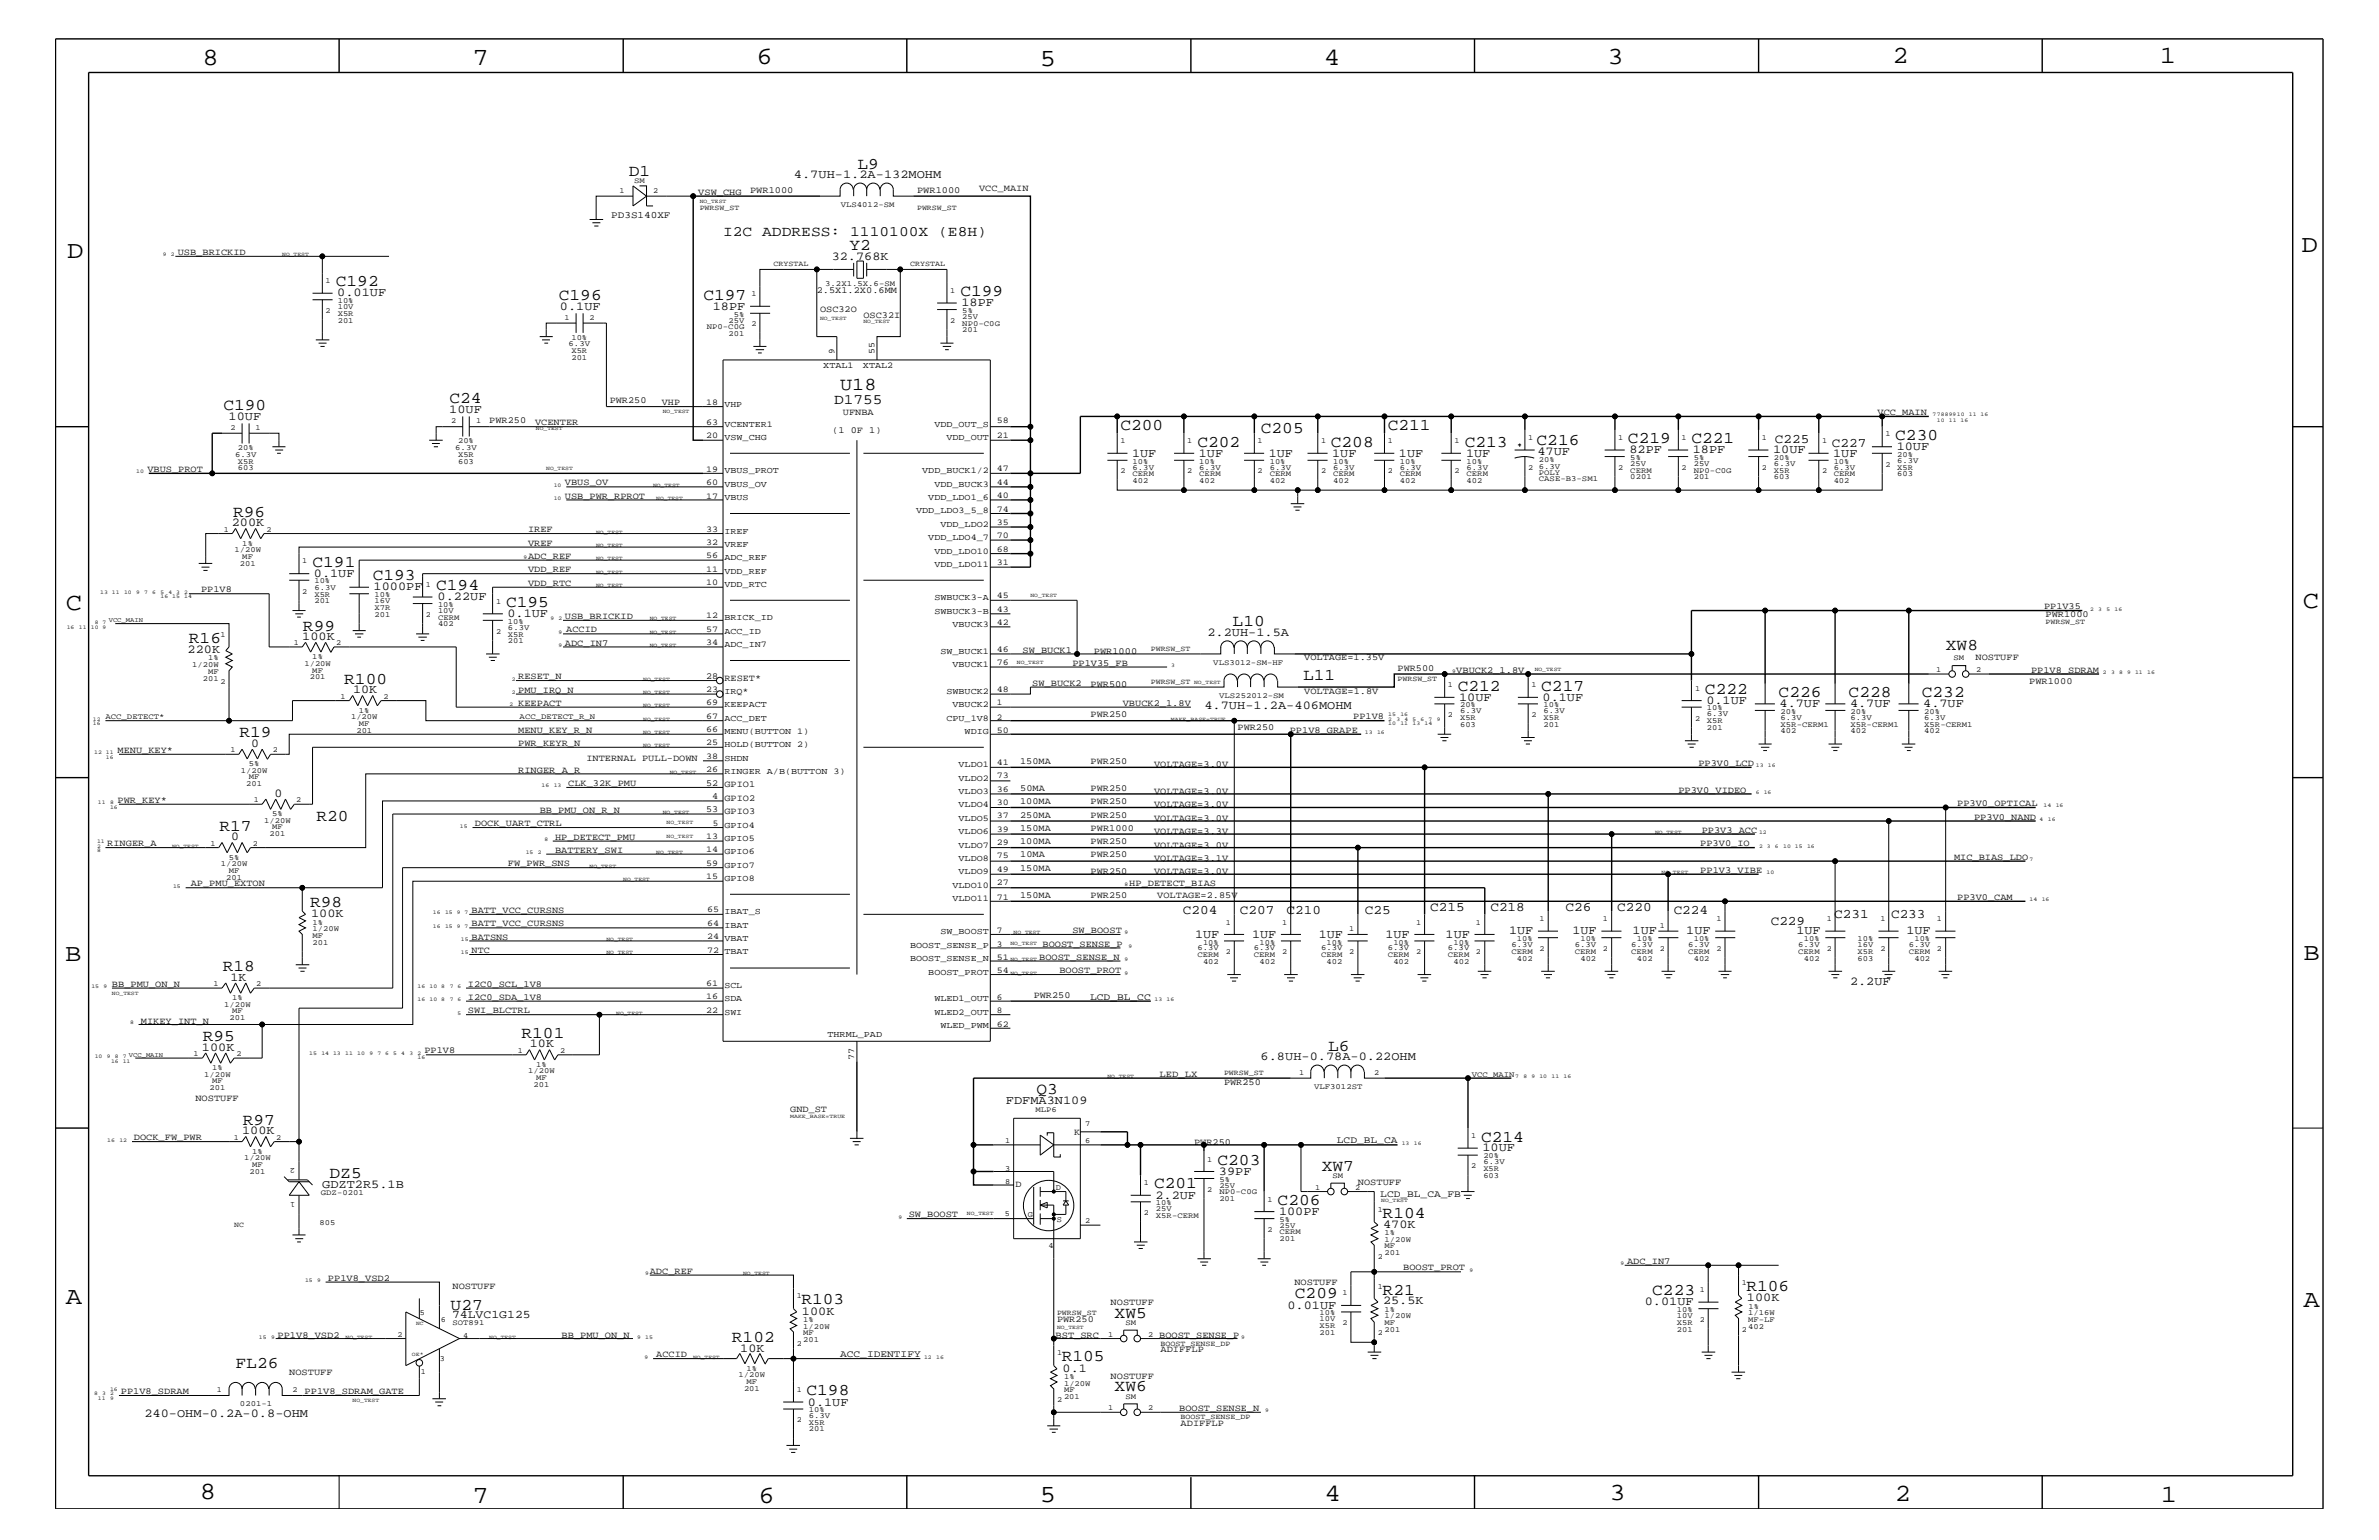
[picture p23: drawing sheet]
<svg xmlns="http://www.w3.org/2000/svg" width="432mm" height="279mm" viewBox="0 0 432 279" stroke-linecap="round" stroke-linejoin="round" font-family="sans-serif">
<defs><g id="words">
<g font-size="4.5">
<text x="36.8" y="11.7">8</text>
<text x="85.8" y="11.7">7</text>
<text x="137.3" y="11.5">6</text>
<text x="240.3" y="11.7">4</text>
<text x="291.8" y="11.5">3</text>
<text x="343.5" y="11.5">2</text>
<text x="392" y="11.5">1</text>
<text x="188.7" y="12.1">5</text>
<text x="12.2" y="46.8">D</text>
<text x="417.7" y="45.7">D</text>
<text x="11.9" y="110.6">C</text>
<text x="418" y="110.3">C</text>
<text x="11.9" y="174.3">B</text>
<text x="418.1" y="174.2">B</text>
<text x="11.9" y="236.7">A</text>
<text x="418.1" y="237.1">A</text>
<text x="36.2" y="271.9">8</text>
<text x="85.8" y="272.7">7</text>
<text x="137.7" y="272.7">6</text>
<text x="188.7" y="272.5">5</text>
<text x="240.4" y="272.3">4</text>
<text x="292.1" y="272.2">3</text>
<text x="343.9" y="272.3">2</text>
<text x="392.2" y="272.6">1</text>
</g>
<text font-size="3.3" x="152.5" y="70.7">U18</text>
<g font-size="3">
<text x="114.1" y="31.9">D1</text>
<text x="155.6" y="30.6">L9</text>
<text x="154.2" y="45.3">Y2</text>
<text x="61" y="51.9">C192</text>
<text x="174.3" y="53.8">C199</text>
<text x="101.4" y="54.4">C196</text>
<text x="127.7" y="54.4">C197</text>
<text x="40.6" y="74.4">C190</text>
<text x="81.6" y="73.2">C24</text>
<text x="203.4" y="78">C200</text>
<text x="217.3" y="81.1">C202</text>
<text x="228.9" y="78.6">C205</text>
<text x="241.6" y="81.1">C208</text>
<text x="251.9" y="78">C211</text>
<text x="265.9" y="81.1">C213</text>
<text x="278.9" y="80.8">C216</text>
<text x="295.5" y="80.5">C219</text>
<text x="307" y="80.5">C221</text>
<text x="344" y="79.9">C230</text>
<text x="42.3" y="93.8">R96</text>
<text x="56.7" y="102.9">C191</text>
<text x="67.6" y="105.3">C193</text>
<text x="79.2" y="107.1">C194</text>
<text x="91.9" y="110.2">C195</text>
<text x="223.7" y="113.7">L10</text>
<text x="34.3" y="116.7">R16</text>
<text x="55" y="114.4">R99</text>
<text x="353.2" y="117.9">XW8</text>
<text x="62.5" y="124.1">R100</text>
<text x="236.5" y="123.4">L11</text>
<text x="264.6" y="125.3">C212</text>
<text x="279.7" y="125.3">C217</text>
<text x="309.5" y="125.9">C222</text>
<text x="322.8" y="126.5">C226</text>
<text x="335.5" y="126.5">C228</text>
<text x="348.8" y="126.5">C232</text>
<text x="43.5" y="133.8">R19</text>
<text x="57.4" y="149">R20</text>
<text x="39.8" y="150.7">R17</text>
<text x="56.3" y="164.5">R98</text>
<text x="40.4" y="176.2">R18</text>
<text x="36.8" y="188.9">R95</text>
<text x="94.7" y="188.3">R101</text>
<text x="241" y="190.6">L6</text>
<text x="188.1" y="198.4">Q3</text>
<text x="44.1" y="204.1">R97</text>
<text x="268.8" y="207.1">C214</text>
<text x="59.8" y="213.8">DZ5</text>
<text x="209.5" y="215.6">C201</text>
<text x="221" y="211.4">C203</text>
<text x="239.9" y="212.5">XW7</text>
<text x="231.9" y="218.6">C206</text>
<text x="251" y="220.9">R104</text>
<text x="81.8" y="237.6">U27</text>
<text x="145.5" y="236.7">R103</text>
<text x="202.3" y="239.1">XW5</text>
<text x="235" y="235.6">C209</text>
<text x="251" y="234.9">R21</text>
<text x="299.9" y="235">C223</text>
<text x="317" y="234.3">R106</text>
<text x="132.8" y="243.5">R102</text>
<text x="42.8" y="248.2">FL26</text>
<text x="192.7" y="247">R105</text>
<text x="146.4" y="253.2">C198</text>
<text x="202.3" y="252.4">XW6</text>
</g>
<g font-size="2.6">
<text x="131.2" y="42.9">I2C ADDRESS: 1110100X (E8H)</text>
<text x="151.4" y="73.3">D1755</text>
</g>
<g font-size="2.4">
<text x="322.2" y="80.5">C225</text>
<text x="332.5" y="81.1">C227</text>
<text x="214.7" y="165.9">C204</text>
<text x="225" y="165.9">C207</text>
<text x="233.5" y="165.9">C210</text>
<text x="247.7" y="165.9">C25</text>
<text x="259.6" y="165.3">C215</text>
<text x="270.5" y="165.3">C218</text>
<text x="284.1" y="165.3">C26</text>
<text x="293.5" y="165.3">C220</text>
<text x="303.8" y="165.9">C224</text>
<text x="321.4" y="167.8">C229</text>
<text x="332.9" y="166.5">C231</text>
<text x="343.2" y="166.5">C233</text>
</g>
<g font-size="2.2">
<text x="144.1" y="32.3">4.7UH-1.2A-132MOHM</text>
<text x="151" y="47.1">32.768K</text>
<text x="61.2" y="53.8">0.01UF</text>
<text x="101.6" y="56.2">0.1UF</text>
<text x="129.4" y="56.2">18PF</text>
<text x="174.5" y="55.6">18PF</text>
<text x="41.5" y="76.2">10UF</text>
<text x="81.5" y="75">10UF</text>
<text x="205.5" y="82.8">1UF</text>
<text x="217.6" y="82.8">1UF</text>
<text x="230.3" y="82.8">1UF</text>
<text x="241.8" y="82.8">1UF</text>
<text x="253.9" y="82.8">1UF</text>
<text x="266.1" y="82.8">1UF</text>
<text x="279.1" y="82.5">47UF</text>
<text x="295.7" y="82.2">82PF</text>
<text x="307.3" y="82.2">18PF</text>
<text x="321.8" y="82.2">10UF</text>
<text x="332.7" y="82.8">1UF</text>
<text x="344.3" y="81.6">10UF</text>
<text x="42.1" y="95.4">200K</text>
<text x="57" y="104.7">0.1UF</text>
<text x="67.8" y="107.1">1000PF</text>
<text x="79.4" y="108.9">0.22UF</text>
<text x="92.1" y="112">0.1UF</text>
<text x="34" y="118.5">220K</text>
<text x="54.9" y="116.1">100K</text>
<text x="219.2" y="115.3">2.2UH-1.5A</text>
<text x="64.1" y="125.8">10K</text>
<text x="218.6" y="128.7">4.7UH-1.2A-406MOHM</text>
<text x="264.8" y="127.1">10UF</text>
<text x="280" y="127.1">0.1UF</text>
<text x="309.7" y="127.7">0.1UF</text>
<text x="323" y="128.3">4.7UF</text>
<text x="335.8" y="128.3">4.7UF</text>
<text x="349.1" y="128.3">4.7UF</text>
<text x="45.6" y="135.5">0</text>
<text x="49.8" y="144.6">0</text>
<text x="42" y="152.4">0</text>
<text x="56.5" y="166.4">100K</text>
<text x="216.9" y="170.1">1UF</text>
<text x="227.2" y="170.1">1UF</text>
<text x="239.4" y="170.1">1UF</text>
<text x="251.5" y="170.1">1UF</text>
<text x="262.4" y="170.1">1UF</text>
<text x="273.9" y="169.5">1UF</text>
<text x="285.4" y="169.5">1UF</text>
<text x="296.3" y="169.5">1UF</text>
<text x="306.1" y="169.5">1UF</text>
<text x="326.1" y="169.5">1UF</text>
<text x="346" y="169.5">1UF</text>
<text x="41.8" y="177.9">1K</text>
<text x="335.8" y="178.7">2.2UF</text>
<text x="36.7" y="190.6">100K</text>
<text x="96.2" y="190">10K</text>
<text x="228.8" y="192.3">6.8UH-0.78A-0.22OHM</text>
<text x="182.6" y="200.3">FDFMA3N109</text>
<text x="43.9" y="205.8">100K</text>
<text x="269.1" y="208.9">10UF</text>
<text x="58.5" y="215.5">GDZT2R5.1B</text>
<text x="221.2" y="213.2">39PF</text>
<text x="209.7" y="217.5">2.2UF</text>
<text x="232.2" y="220.4">100PF</text>
<text x="251" y="222.8">470K</text>
<text x="145.5" y="238.5">100K</text>
<text x="233.7" y="237.4">0.01UF</text>
<text x="251" y="236.7">25.5K</text>
<text x="298.5" y="236.8">0.01UF</text>
<text x="317.1" y="236.1">100K</text>
<text x="134.4" y="245.2">10K</text>
<text x="192.9" y="248.9">0.1</text>
<text x="26.2" y="257.2">240-OHM-0.2A-0.8-OHM</text>
<text x="146.6" y="255">0.1UF</text>
</g>
<text font-size="2.1" x="82" y="239.2">74LVC1G125</text>
<g font-size="1.8">
<text x="111" y="39.6">PD3S140XF</text>
<text x="197.9" y="181.4">LCD_BL_CC</text>
<text x="242.7" y="207.5">LCD_BL_CA</text>
<text x="250.5" y="217.2">LCD_BL_CA_FB</text>
<text x="152.5" y="246.2">ACC_IDENTIFY</text>
</g>
<g font-size="1.7">
<text x="126.7" y="35.3">VSW_CHG</text>
<text x="136.1" y="35">PWR1000</text>
<text x="166.5" y="35">PWR1000</text>
<text x="177.7" y="34.7">VCC_MAIN</text>
<text x="32.3" y="46.3">USB_BRICKID</text>
<text x="148.3" y="53.2">2.5X1.2X0.6MM</text>
<text x="148.8" y="56.6">OSC32O</text>
<text x="156.7" y="57.8">OSC32I</text>
<text x="88.8" y="76.8">PWR250</text>
<text x="97.1" y="77.2">VCENTER</text>
<text x="110.7" y="73.2">PWR250</text>
<text x="120.1" y="73.5">VHP</text>
<text x="153" y="75.2">UFNBA</text>
<text x="340.8" y="75.4">VCC_MAIN</text>
<text x="151" y="78.6">(1 0F 1)</text>
<text x="26.8" y="85.6">VBUS_PROT</text>
<text x="102.5" y="88.1">VBUS_OV</text>
<text x="102.5" y="90.5">USB_PWR_RPROT</text>
<text x="95.8" y="96.5">IREF</text>
<text x="95.8" y="99">VREF</text>
<text x="95.8" y="101.4">ADC_REF</text>
<text x="36.5" y="107.5">PP1V8</text>
<text x="95.8" y="106.3">VDD_RTC</text>
<text x="95.8" y="103.8">VDD_REF</text>
<text x="102.5" y="112.3">USB_BRICKID</text>
<text x="371" y="110.5">PP1V35</text>
<text x="371.3" y="112">PWR1000</text>
<text x="102.5" y="117.2">ADC_IN7</text>
<text x="102.8" y="114.8">ACCID</text>
<text x="185.6" y="118.4">SW_BUCK1</text>
<text x="198.5" y="118.6">PWR1000</text>
<text x="236.7" y="119.8">VOLTAGE=1.35V</text>
<text x="358.6" y="119.8">NOSTUFF</text>
<text x="94.1" y="125.7">PMU_IRQ_N</text>
<text x="94.1" y="123.2">RESET_N</text>
<text x="128.2" y="123.1">28</text>
<text x="131.5" y="123.5">RESET*</text>
<text x="187.4" y="124.4">SW_BUCK2</text>
<text x="194.6" y="120.8">PP1V35_FB</text>
<text x="198" y="124.7">PWR500</text>
<text x="236.7" y="125.9">VOLTAGE=1.8V</text>
<text x="253.7" y="121.7">PWR500</text>
<text x="264.3" y="122">VBUCK2_1.8V</text>
<text x="368.3" y="124.1">PWR1000</text>
<text x="368.6" y="122">PP1V8_SDRAM</text>
<text x="94.1" y="128">KEEPACT</text>
<text x="198" y="130.2">PWR250</text>
<text x="203.8" y="128">VBUCK2_1.8V</text>
<text x="245.6" y="130.5">PP1V8</text>
<text x="21.3" y="136.6">MENU_KEY*</text>
<text x="94.1" y="135.3">PWR_KEYR_N</text>
<text x="94.1" y="133">MENU_KEY_R_N</text>
<text x="224.6" y="132.5">PWR250</text>
<text x="234.1" y="133">PP1V8_GRAPE</text>
<text x="94.1" y="140.2">RINGER_A_R</text>
<text x="103.1" y="142.6">CLK_32K_PMU</text>
<text x="106.4" y="138">INTERNAL PULL-DOWN</text>
<text x="128.2" y="142.5">52</text>
<text x="131.5" y="142.9">GPIO1</text>
<text x="185.2" y="143.5">50MA</text>
<text x="185.2" y="138.6">150MA</text>
<text x="198" y="143.5">PWR250</text>
<text x="198" y="138.6">PWR250</text>
<text x="209.5" y="139.2">VOLTAGE=3.0V</text>
<text x="304.6" y="143.9">PP3V0_VIDEO</text>
<text x="308.3" y="139">PP3V0_LCD</text>
<text x="21.3" y="145.7">PWR_KEY*</text>
<text x="86.2" y="149.9">DOCK_UART_CTRL</text>
<text x="98" y="147.5">BB_PMU_ON_R_N</text>
<text x="128.2" y="147.3">53</text>
<text x="129.3" y="144.9">4</text>
<text x="131.5" y="145.3">GPIO2</text>
<text x="131.5" y="147.7">GPIO3</text>
<text x="185.2" y="148.4">250MA</text>
<text x="185.2" y="145.9">100MA</text>
<text x="198" y="148.4">PWR250</text>
<text x="198" y="145.9">PWR250</text>
<text x="209.5" y="144">VOLTAGE=3.0V</text>
<text x="209.5" y="149">VOLTAGE=3.0V</text>
<text x="209.5" y="146.5">VOLTAGE=3.0V</text>
<text x="355.3" y="146.2">PP3V0_OPTICAL</text>
<text x="358.3" y="148.7">PP3V0_NAND</text>
<text x="19.5" y="153.5">RINGER_A</text>
<text x="100.8" y="154.7">BATTERY_SWI</text>
<text x="100.8" y="152.3">HP_DETECT_PMU</text>
<text x="185.2" y="155.6">10MA</text>
<text x="185.2" y="153.2">100MA</text>
<text x="185.2" y="150.7">150MA</text>
<text x="198" y="150.7">PWR1000</text>
<text x="198" y="153.2">PWR250</text>
<text x="198" y="155.6">PWR250</text>
<text x="209.5" y="153.8">VOLTAGE=3.0V</text>
<text x="209.5" y="151.3">VOLTAGE=3.3V</text>
<text x="308.6" y="153.5">PP3V0_IO</text>
<text x="308.9" y="151.1">PP3V3_ACC</text>
<text x="354.7" y="156">MIC_BIAS_LDO</text>
<text x="34.6" y="160.8">AP_PMU_EXTON</text>
<text x="92.2" y="157.2">FW_PWR_SNS</text>
<text x="185.2" y="158">150MA</text>
<text x="198" y="158.6">PWR250</text>
<text x="205" y="160.8">HP_DETECT_BIAS</text>
<text x="209.5" y="156.2">VOLTAGE=3.1V</text>
<text x="209.5" y="158.6">VOLTAGE=3.0V</text>
<text x="308.6" y="158.4">PP1V3_VIBE</text>
<text x="85.6" y="165.6">BATT_VCC_CURSNS</text>
<text x="185.2" y="162.8">150MA</text>
<text x="198" y="162.8">PWR250</text>
<text x="210.1" y="162.8">VOLTAGE=2.85V</text>
<text x="355.3" y="163.3">PP3V0_CAM</text>
<text x="85.6" y="172.9">NTC</text>
<text x="85.6" y="170.5">BATSNS</text>
<text x="85.6" y="168.1">BATT_VCC_CURSNS</text>
<text x="189.2" y="171.7">BOOST_SENSE_P</text>
<text x="194.6" y="169.3">SW_BOOST</text>
<text x="20.3" y="179">BB_PMU_ON_N</text>
<text x="84.9" y="179">I2C0_SCL_1V8</text>
<text x="188.6" y="174.2">BOOST_SENSE_N</text>
<text x="192.3" y="176.6">BOOST_PROT</text>
<text x="25.6" y="185.7">MIKEY_INT_N</text>
<text x="84.9" y="183.8">SWI_BLCTRL</text>
<text x="84.9" y="181.4">I2C0_SDA_1V8</text>
<text x="187.6" y="181">PWR250</text>
<text x="77" y="191.1">PP1V8</text>
<text x="210.5" y="195.4">LED_LX</text>
<text x="222.2" y="196.8">PWR250</text>
<text x="35.5" y="199.8">NOSTUFF</text>
<text x="143.4" y="201.7">GND_ST</text>
<text x="24.3" y="206.9">DOCK_FW_PWR</text>
<text x="195" y="205.9">K</text>
<text x="216.7" y="207.7">PWR250</text>
<text x="184.3" y="215.3">D</text>
<text x="246.5" y="215">NOSTUFF</text>
<text x="164.9" y="220.8">SW_BOOST</text>
<text x="59.5" y="232.4">PP1V8_VSD2</text>
<text x="82.1" y="233.8">NOSTUFF</text>
<text x="117.9" y="231.1">ADC_REF</text>
<text x="235" y="233.2">NOSTUFF</text>
<text x="254.7" y="230.5">BOOST_PROT</text>
<text x="295.3" y="229.3">ADC_IN7</text>
<text x="191.9" y="239.9">PWR250</text>
<text x="201.6" y="236.8">NOSTUFF</text>
<text x="50.4" y="242.7">PP1V8_VSD2</text>
<text x="101.9" y="242.7">BB_PMU_ON_N</text>
<text x="191.6" y="242.7">BST_SRC</text>
<text x="210.4" y="242.7">BOOST_SENSE_P</text>
<text x="210.7" y="245.3">ADIFFLP</text>
<text x="52.5" y="249.5">NOSTUFF</text>
<text x="119.1" y="246.2">ACCID</text>
<text x="201.6" y="250.1">NOSTUFF</text>
<text x="21.9" y="252.9">PP1V8_SDRAM</text>
<text x="55.3" y="252.9">PP1V8_SDRAM_GATE</text>
<text x="214" y="256">BOOST_SENSE_N</text>
<text x="214.3" y="258.7">ADIFFLP</text>
</g>
<g font-size="1.6">
<text x="151.5" y="64.2" transform="rotate(-90 151.5 64.2)">9</text>
<text x="158.7" y="64.2" transform="rotate(-90 158.7 64.2)">55</text>
<text x="149.4" y="66.7">XTAL1</text>
<text x="156.6" y="66.7">XTAL2</text>
<text x="128.2" y="77.1">63</text>
<text x="128.2" y="73.4">18</text>
<text x="131.5" y="73.8">VHP</text>
<text x="131.5" y="77.4">VCENTER1</text>
<text x="169.6" y="77.4">VDD_OUT_S</text>
<text x="180.9" y="76.8">58</text>
<text x="128.2" y="79.4">20</text>
<text x="131.5" y="79.9">VSW_CHG</text>
<text x="171.8" y="79.9">VDD_OUT</text>
<text x="180.9" y="79.4">21</text>
<text x="128.2" y="88">60</text>
<text x="128.2" y="85.6">19</text>
<text x="131.5" y="85.9">VBUS_PROT</text>
<text x="131.5" y="88.3">VBUS_OV</text>
<text x="167.4" y="85.9">VDD_BUCK1/2</text>
<text x="169.6" y="88.3">VDD_BUCK3</text>
<text x="180.9" y="85.5">47</text>
<text x="180.9" y="88">44</text>
<text x="128.2" y="90.5">17</text>
<text x="131.5" y="90.7">VBUS</text>
<text x="166.3" y="93.2">VDD_LDO3_5_8</text>
<text x="168.5" y="90.7">VDD_LDO1_6</text>
<text x="170.7" y="95.6">VDD_LDO2</text>
<text x="180.9" y="90.4">40</text>
<text x="180.9" y="95.2">35</text>
<text x="180.9" y="92.8">74</text>
<text x="128.2" y="101.3">56</text>
<text x="128.2" y="96.5">33</text>
<text x="128.2" y="98.8">32</text>
<text x="131.5" y="96.8">IREF</text>
<text x="131.5" y="99.3">VREF</text>
<text x="131.5" y="101.6">ADC_REF</text>
<text x="168.5" y="98">VDD_LDO4_7</text>
<text x="169.6" y="100.4">VDD_LDO10</text>
<text x="180.9" y="100.1">68</text>
<text x="180.9" y="97.6">70</text>
<text x="128.2" y="103.8">11</text>
<text x="128.2" y="106.1">10</text>
<text x="131.5" y="106.5">VDD_RTC</text>
<text x="131.5" y="104.1">VDD_REF</text>
<text x="169.6" y="102.9">VDD_LDO11</text>
<text x="180.9" y="102.5">31</text>
<text x="128.2" y="112.2">12</text>
<text x="131.5" y="112.6">BRICK_ID</text>
<text x="169.6" y="108.9">SWBUCK3-A</text>
<text x="169.6" y="111.4">SWBUCK3-B</text>
<text x="172.9" y="113.7">VBUCK3</text>
<text x="180.9" y="108.6">45</text>
<text x="180.9" y="111">43</text>
<text x="180.9" y="113.4">42</text>
<text x="128.2" y="114.7">57</text>
<text x="128.2" y="117">34</text>
<text x="131.5" y="115">ACC_ID</text>
<text x="131.5" y="117.4">ADC_IN7</text>
<text x="170.7" y="118.6">SW_BUCK1</text>
<text x="180.9" y="118.2">46</text>
<text x="128.2" y="125.5">23</text>
<text x="131.5" y="125.9">IRQ*</text>
<text x="171.8" y="125.9">SWBUCK2</text>
<text x="172.9" y="121">VBUCK1</text>
<text x="180.9" y="125.5">48</text>
<text x="180.9" y="120.7">76</text>
<text x="128.2" y="130.4">67</text>
<text x="128.2" y="128">69</text>
<text x="131.5" y="130.8">ACC_DET</text>
<text x="131.5" y="128.3">KEEPACT</text>
<text x="171.8" y="130.8">CPU_1V8</text>
<text x="172.9" y="128.3">VBUCK2</text>
<text x="180.9" y="130.7">2</text>
<text x="180.9" y="128">1</text>
<text x="128.2" y="135.2">25</text>
<text x="128.2" y="132.8">66</text>
<text x="128.2" y="137.7">38</text>
<text x="131.5" y="133.2">MENU(BUTTON 1)</text>
<text x="131.5" y="135.6">HOLD(BUTTON 2)</text>
<text x="175.1" y="133.2">WDIG</text>
<text x="180.9" y="133">50</text>
<text x="128.2" y="140.1">26</text>
<text x="131.5" y="138">SHDN</text>
<text x="131.5" y="140.4">RINGER A/B(BUTTON 3)</text>
<text x="174" y="139.2">VLDO1</text>
<text x="174" y="141.7">VLDO2</text>
<text x="180.9" y="138.7">41</text>
<text x="180.9" y="141.2">73</text>
<text x="180.9" y="143.6">36</text>
<text x="129.4" y="149.8">5</text>
<text x="174" y="144">VLDO3</text>
<text x="174" y="149">VLDO5</text>
<text x="174" y="146.5">VLDO4</text>
<text x="180.9" y="146">30</text>
<text x="180.9" y="148.4">37</text>
<text x="128.2" y="152.2">13</text>
<text x="128.2" y="154.6">14</text>
<text x="131.5" y="152.6">GPIO5</text>
<text x="131.5" y="150.1">GPIO4</text>
<text x="131.5" y="155">GPIO6</text>
<text x="174" y="151.3">VLDO6</text>
<text x="174" y="153.8">VLDO7</text>
<text x="180.9" y="150.9">39</text>
<text x="180.9" y="153.3">29</text>
<text x="180.9" y="155.7">75</text>
<text x="128.2" y="157.1">59</text>
<text x="128.2" y="159.5">15</text>
<text x="131.5" y="157.4">GPIO7</text>
<text x="131.5" y="159.9">GPIO8</text>
<text x="172.9" y="161.1">VLDO10</text>
<text x="174" y="156.2">VLDO8</text>
<text x="174" y="158.6">VLDO9</text>
<text x="180.9" y="160.6">27</text>
<text x="180.9" y="158.2">49</text>
<text x="128.4" y="165.6">65</text>
<text x="131.5" y="165.9">IBAT_S</text>
<text x="172.9" y="163.5">VLDO11</text>
<text x="180.9" y="163.3">71</text>
<text x="128.4" y="172.9">72</text>
<text x="128.4" y="168">64</text>
<text x="128.4" y="170.4">24</text>
<text x="131.5" y="168.3">IBAT</text>
<text x="131.5" y="170.7">VBAT</text>
<text x="131.5" y="173.2">TBAT</text>
<text x="165.2" y="172">BOOST_SENSE_P</text>
<text x="170.7" y="169.5">SW_BOOST</text>
<text x="180.9" y="171.7">3</text>
<text x="180.9" y="169.3">7</text>
<text x="128.2" y="178.8">61</text>
<text x="131.5" y="179.3">SCL</text>
<text x="165.2" y="174.4">BOOST_SENSE_N</text>
<text x="168.5" y="176.8">BOOST_PROT</text>
<text x="180.9" y="176.6">54</text>
<text x="180.9" y="174.2">51</text>
<text x="128.2" y="181.3">16</text>
<text x="128.2" y="183.8">22</text>
<text x="131.5" y="181.6">SDA</text>
<text x="131.5" y="184.1">SWI</text>
<text x="169.6" y="184.1">WLED2_OUT</text>
<text x="169.6" y="181.6">WLED1_OUT</text>
<text x="180.9" y="181.4">6</text>
<text x="180.9" y="183.8">8</text>
<text x="150.2" y="188.1">THRML_PAD</text>
<text x="170.7" y="186.5">WLED_PWM</text>
<text x="180.9" y="186.3">62</text>
<text x="155" y="192.4" transform="rotate(-90 155 192.4)">77</text>
</g>
<g font-size="1.5">
<text x="191.6" y="215.8">D</text>
<text x="186.6" y="220.8">G</text>
<text x="191.8" y="221.8">S</text>
</g>
<g font-size="1.4">
<text x="112.4" y="35">1</text>
<text x="115.1" y="33.1">SM</text>
<text x="118.5" y="35">2</text>
<text x="127" y="38">PWRSW_ST</text>
<text x="152.6" y="37.5">VLS4012-SM</text>
<text x="166.5" y="38">PWRSW_ST</text>
<text x="59.1" y="51.3">1</text>
<text x="136.4" y="53.8">1</text>
<text x="140.4" y="48.3">CRYSTAL</text>
<text x="149.8" y="51.9">3.2X1.5X.6-SM</text>
<text x="165.2" y="48.3">CRYSTAL</text>
<text x="172.5" y="53.2">1</text>
<text x="59.1" y="56.8">2</text>
<text x="61.3" y="56.1">10V</text>
<text x="61.3" y="57.3">X5R</text>
<text x="61.3" y="58.5">201</text>
<text x="61.3" y="55">10%</text>
<text x="102.4" y="58">1</text>
<text x="107" y="58">2</text>
<text x="128.3" y="59.7">NP0-C0G</text>
<text x="132.2" y="58.5">25V</text>
<text x="133.2" y="57.4">5%</text>
<text x="136.4" y="59.2">2</text>
<text x="172.5" y="58.6">2</text>
<text x="174.7" y="57.9">25V</text>
<text x="174.7" y="59.1">NP0-C0G</text>
<text x="174.7" y="56.8">5%</text>
<text x="103.2" y="62.9">6.3V</text>
<text x="103.7" y="64">X5R</text>
<text x="103.7" y="65.3">201</text>
<text x="103.7" y="61.7">10%</text>
<text x="132.2" y="60.9">201</text>
<text x="174.7" y="60.3">201</text>
<text x="81.9" y="76.8">2</text>
<text x="86.4" y="76.8">1</text>
<text x="41.8" y="78">2</text>
<text x="42.7" y="82.8">6.3V</text>
<text x="43.2" y="81.6">20%</text>
<text x="46.4" y="78">1</text>
<text x="82.6" y="81.6">6.3V</text>
<text x="83.1" y="80.5">20%</text>
<text x="83.1" y="82.8">X5R</text>
<text x="203.4" y="80.5">1</text>
<text x="215.5" y="80.5">1</text>
<text x="228.3" y="80.5">1</text>
<text x="239.8" y="80.5">1</text>
<text x="251.9" y="80.5">1</text>
<text x="264" y="80.5">1</text>
<text x="277.4" y="79.9">1</text>
<text x="279.3" y="83.8">20%</text>
<text x="293.7" y="79.9">1</text>
<text x="295.9" y="83.5">5%</text>
<text x="305.2" y="79.9">1</text>
<text x="307.4" y="83.5">5%</text>
<text x="319.8" y="79.9">1</text>
<text x="322" y="83.5">20%</text>
<text x="330.7" y="80.5">1</text>
<text x="342.2" y="79.2">1</text>
<text x="344.3" y="82.8">20%</text>
<text x="344.3" y="83.9">6.3V</text>
<text x="43.2" y="84.1">X5R</text>
<text x="43.2" y="85.3">603</text>
<text x="83.1" y="84.1">603</text>
<text x="203.4" y="85.9">2</text>
<text x="205.6" y="84.1">10%</text>
<text x="205.6" y="87.6">402</text>
<text x="205.6" y="86.4">CERM</text>
<text x="205.6" y="85.2">6.3V</text>
<text x="215.5" y="85.9">2</text>
<text x="217.7" y="87.6">402</text>
<text x="217.7" y="86.4">CERM</text>
<text x="217.7" y="85.2">6.3V</text>
<text x="217.7" y="84.1">10%</text>
<text x="228.3" y="85.9">2</text>
<text x="230.5" y="84.1">10%</text>
<text x="230.5" y="87.6">402</text>
<text x="230.5" y="86.4">CERM</text>
<text x="230.5" y="85.2">6.3V</text>
<text x="239.8" y="85.9">2</text>
<text x="242" y="87.6">402</text>
<text x="242" y="84.1">10%</text>
<text x="242" y="86.4">CERM</text>
<text x="242" y="85.2">6.3V</text>
<text x="251.9" y="85.9">2</text>
<text x="254.1" y="87.6">402</text>
<text x="254.1" y="84.1">10%</text>
<text x="254.1" y="85.2">6.3V</text>
<text x="254.1" y="86.4">CERM</text>
<text x="264" y="85.9">2</text>
<text x="266.2" y="84.1">10%</text>
<text x="266.2" y="87.6">402</text>
<text x="266.2" y="86.4">CERM</text>
<text x="266.2" y="85.2">6.3V</text>
<text x="277.4" y="85.3">2</text>
<text x="279.3" y="85">6.3V</text>
<text x="279.3" y="86.1">POLY</text>
<text x="279.3" y="87.3">CASE-B3-SM1</text>
<text x="293.7" y="85.3">2</text>
<text x="295.9" y="87">0201</text>
<text x="295.9" y="85.8">CERM</text>
<text x="295.9" y="84.5">25V</text>
<text x="305.2" y="85.3">2</text>
<text x="307.4" y="85.8">NP0-C0G</text>
<text x="307.4" y="84.5">25V</text>
<text x="307.4" y="87">201</text>
<text x="319.8" y="85.3">2</text>
<text x="322" y="85.8">X5R</text>
<text x="322" y="87">603</text>
<text x="322" y="84.5">6.3V</text>
<text x="330.7" y="85.9">2</text>
<text x="332.8" y="86.4">CERM</text>
<text x="332.8" y="85.2">6.3V</text>
<text x="332.8" y="87.6">402</text>
<text x="332.8" y="84.1">10%</text>
<text x="342.2" y="84.7">2</text>
<text x="344.3" y="86.4">603</text>
<text x="344.3" y="85.2">X5R</text>
<text x="40.6" y="96.5">1</text>
<text x="42.5" y="100.2">1/20W</text>
<text x="44" y="101.4">MF</text>
<text x="44" y="99">1%</text>
<text x="48.3" y="96.5">2</text>
<text x="43.5" y="102.6">201</text>
<text x="54.9" y="102.2">1</text>
<text x="54.9" y="107.7">2</text>
<text x="57.1" y="107">6.3V</text>
<text x="57.1" y="105.9">10%</text>
<text x="77.3" y="106.5">1</text>
<text x="57.1" y="109.4">201</text>
<text x="57.1" y="108.2">X5R</text>
<text x="68" y="110.6">X7R</text>
<text x="68" y="111.9">201</text>
<text x="68" y="109.4">16V</text>
<text x="68" y="108.3">10%</text>
<text x="77.3" y="112">2</text>
<text x="79.5" y="111.2">10V</text>
<text x="79.5" y="113.7">402</text>
<text x="79.5" y="110.2">10%</text>
<text x="79.5" y="112.5">CERM</text>
<text x="90.1" y="109.5">1</text>
<text x="92.2" y="113.1">10%</text>
<text x="371.3" y="113.1">PWRSW_ST</text>
<text x="37.8" y="119.8">1%</text>
<text x="40" y="115.6">1</text>
<text x="53.3" y="117">1</text>
<text x="56.7" y="119.6">1%</text>
<text x="61" y="117">2</text>
<text x="90.1" y="115">2</text>
<text x="92.2" y="114.2">6.3V</text>
<text x="92.2" y="115.5">X5R</text>
<text x="92.2" y="116.7">201</text>
<text x="208.9" y="118.1">PWRSW_ST</text>
<text x="354.5" y="119.8">SM</text>
<text x="34.9" y="121">1/20W</text>
<text x="36.8" y="123.5">201</text>
<text x="37.8" y="122.3">MF</text>
<text x="40" y="124.1">2</text>
<text x="55.2" y="120.8">1/20W</text>
<text x="56.2" y="123.2">201</text>
<text x="56.7" y="122">MF</text>
<text x="208.9" y="124.1">PWRSW_ST</text>
<text x="220.2" y="120.6">VLS3012-SM-HF</text>
<text x="253.7" y="123.5">PWRSW_ST</text>
<text x="262.8" y="124.7">1</text>
<text x="278" y="124.7">1</text>
<text x="307.7" y="125.3">1</text>
<text x="351.4" y="121.9">1</text>
<text x="358.7" y="121.9">2</text>
<text x="19.1" y="130.5">ACC_DETECT*</text>
<text x="61.8" y="126.8">1</text>
<text x="63.7" y="130.5">1/20W</text>
<text x="65.2" y="131.7">MF</text>
<text x="65.2" y="129.3">1%</text>
<text x="69.6" y="126.8">2</text>
<text x="94.3" y="130.5">ACC_DETECT_R_N</text>
<text x="221.3" y="126.6">VLS252012-SM</text>
<text x="262.8" y="130.2">2</text>
<text x="265" y="128.3">20%</text>
<text x="265" y="131.9">603</text>
<text x="265" y="130.7">X5R</text>
<text x="265" y="129.4">6.3V</text>
<text x="278" y="130.2">2</text>
<text x="280.2" y="129.4">6.3V</text>
<text x="280.2" y="128.3">10%</text>
<text x="280.2" y="130.7">X5R</text>
<text x="280.2" y="131.9">201</text>
<text x="307.7" y="130.8">2</text>
<text x="309.8" y="131.3">X5R</text>
<text x="309.8" y="128.9">10%</text>
<text x="309.8" y="130">6.3V</text>
<text x="323.2" y="130.7">6.3V</text>
<text x="323.2" y="129.6">20%</text>
<text x="323.2" y="131.9">X5R-CERM1</text>
<text x="335.9" y="129.6">20%</text>
<text x="335.9" y="131.9">X5R-CERM1</text>
<text x="335.9" y="130.7">6.3V</text>
<text x="349.3" y="129.6">20%</text>
<text x="349.3" y="130.7">6.3V</text>
<text x="349.3" y="131.9">X5R-CERM1</text>
<text x="41.8" y="136.4">1</text>
<text x="49.5" y="136.4">2</text>
<text x="64.7" y="133">201</text>
<text x="309.8" y="132.4">201</text>
<text x="323.2" y="133">402</text>
<text x="335.9" y="133">402</text>
<text x="349.3" y="133">402</text>
<text x="43.7" y="140.2">1/20W</text>
<text x="44.7" y="142.6">201</text>
<text x="45.2" y="141.4">MF</text>
<text x="45.2" y="139">5%</text>
<text x="46.1" y="145.6">1</text>
<text x="48" y="149.3">1/20W</text>
<text x="49.4" y="148.1">5%</text>
<text x="53.8" y="145.6">2</text>
<text x="38.2" y="153.4">1</text>
<text x="41.5" y="156">5%</text>
<text x="45.9" y="153.4">2</text>
<text x="48.9" y="151.8">201</text>
<text x="49.4" y="150.5">MF</text>
<text x="40.1" y="157.2">1/20W</text>
<text x="41.1" y="159.6">201</text>
<text x="41.5" y="158.4">MF</text>
<text x="56.7" y="167.8">1%</text>
<text x="222.5" y="167.8">1</text>
<text x="232.7" y="167.8">1</text>
<text x="257" y="167.8">1</text>
<text x="267.9" y="167.8">1</text>
<text x="279.4" y="167.1">1</text>
<text x="290.9" y="167.1">1</text>
<text x="311.6" y="167.1">1</text>
<text x="331.6" y="167.1">1</text>
<text x="341.3" y="167.1">1</text>
<text x="351.5" y="167.1">1</text>
<text x="56.7" y="170.1">MF</text>
<text x="56.7" y="168.9">1/20W</text>
<text x="56.7" y="171.4">201</text>
<text x="217.3" y="173.7">CERM</text>
<text x="217.3" y="172.4">6.3V</text>
<text x="218.4" y="171.4">10%</text>
<text x="222.5" y="173.2">2</text>
<text x="227.6" y="173.7">CERM</text>
<text x="227.6" y="172.4">6.3V</text>
<text x="228.6" y="171.4">10%</text>
<text x="232.7" y="173.2">2</text>
<text x="239.8" y="172.4">6.3V</text>
<text x="239.8" y="173.7">CERM</text>
<text x="240.8" y="171.4">10%</text>
<text x="244.9" y="168.9">1</text>
<text x="244.9" y="173.2">2</text>
<text x="251.9" y="172.4">6.3V</text>
<text x="251.9" y="173.7">CERM</text>
<text x="252.9" y="171.4">10%</text>
<text x="257" y="173.2">2</text>
<text x="262.8" y="172.4">6.3V</text>
<text x="262.8" y="173.7">CERM</text>
<text x="263.8" y="171.4">10%</text>
<text x="267.9" y="173.2">2</text>
<text x="274.3" y="173.1">CERM</text>
<text x="274.3" y="171.8">6.3V</text>
<text x="275.3" y="170.7">10%</text>
<text x="279.4" y="172.6">2</text>
<text x="285.8" y="171.8">6.3V</text>
<text x="285.8" y="173.1">CERM</text>
<text x="286.9" y="170.7">10%</text>
<text x="290.9" y="172.6">2</text>
<text x="296.1" y="171.8">6.3V</text>
<text x="296.1" y="173.1">CERM</text>
<text x="297.1" y="170.7">10%</text>
<text x="301.2" y="168.3">1</text>
<text x="301.2" y="172.6">2</text>
<text x="306.4" y="173.1">CERM</text>
<text x="306.4" y="171.8">6.3V</text>
<text x="307.4" y="170.7">10%</text>
<text x="311.6" y="172.6">2</text>
<text x="326.4" y="173.1">CERM</text>
<text x="326.4" y="171.8">6.3V</text>
<text x="327.4" y="170.7">10%</text>
<text x="331.6" y="172.6">2</text>
<text x="337.1" y="170.7">10%</text>
<text x="337.1" y="171.8">16V</text>
<text x="337.1" y="173.1">X5R</text>
<text x="341.3" y="172.6">2</text>
<text x="346.5" y="173.1">CERM</text>
<text x="346.5" y="171.8">6.3V</text>
<text x="347.5" y="170.7">10%</text>
<text x="351.5" y="172.6">2</text>
<text x="38.8" y="178.8">1</text>
<text x="46.5" y="178.8">2</text>
<text x="218.4" y="174.9">402</text>
<text x="228.6" y="174.9">402</text>
<text x="240.8" y="174.9">402</text>
<text x="252.9" y="174.9">402</text>
<text x="263.8" y="174.9">402</text>
<text x="275.3" y="174.3">402</text>
<text x="286.9" y="174.3">402</text>
<text x="297.1" y="174.3">402</text>
<text x="307.4" y="174.3">402</text>
<text x="327.4" y="174.3">402</text>
<text x="337.1" y="174.3">603</text>
<text x="347.5" y="174.3">402</text>
<text x="40.7" y="182.7">1/20W</text>
<text x="41.7" y="185">201</text>
<text x="42.1" y="181.4">1%</text>
<text x="42.1" y="183.8">MF</text>
<text x="35.1" y="191.6">1</text>
<text x="42.9" y="191.6">2</text>
<text x="94" y="191">1</text>
<text x="101.7" y="191">2</text>
<text x="37" y="195.4">1/20W</text>
<text x="38" y="197.8">201</text>
<text x="38.5" y="196.5">MF</text>
<text x="38.5" y="194.2">1%</text>
<text x="95.9" y="194.8">1/20W</text>
<text x="96.9" y="197.2">201</text>
<text x="97.3" y="193.6">1%</text>
<text x="97.3" y="195.9">MF</text>
<text x="222.2" y="195">PWRSW_ST</text>
<text x="235.8" y="195">1</text>
<text x="238.5" y="197.6">VLF3012ST</text>
<text x="249.4" y="195">2</text>
<text x="267.1" y="195.4">VCC_MAIN</text>
<text x="188" y="201.7">MLP6</text>
<text x="42.4" y="206.8">1</text>
<text x="45.8" y="209.3">1%</text>
<text x="50.1" y="206.8">2</text>
<text x="182.5" y="207.4">1</text>
<text x="196.9" y="207.4">6</text>
<text x="196.9" y="204.3">7</text>
<text x="267" y="206.5">1</text>
<text x="44.3" y="210.5">1/20W</text>
<text x="45.3" y="213">201</text>
<text x="45.8" y="211.7">MF</text>
<text x="53.6" y="211.9" transform="rotate(-180 53.6 211.9)">2</text>
<text x="182.5" y="214.7">8</text>
<text x="182.5" y="212.4">3</text>
<text x="207.6" y="215">1</text>
<text x="219.1" y="210.8">1</text>
<text x="221.3" y="215.5">25V</text>
<text x="221.3" y="214.4">5%</text>
<text x="238.7" y="215.8">1</text>
<text x="241.9" y="213.8">SM</text>
<text x="246" y="215.8">2</text>
<text x="267" y="211.9">2</text>
<text x="269.2" y="210.2">20%</text>
<text x="269.2" y="211.3">6.3V</text>
<text x="269.2" y="212.5">X5R</text>
<text x="269.2" y="213.6">603</text>
<text x="53.6" y="218" transform="rotate(-180 53.6 218)">1</text>
<text x="58.3" y="216.9">GDZ-0201</text>
<text x="182.4" y="220.7">5</text>
<text x="196.9" y="221.9">2</text>
<text x="207.6" y="220.4">2</text>
<text x="209.8" y="220.9">X5R-CERM</text>
<text x="209.8" y="219.7">25V</text>
<text x="209.8" y="218.6">10%</text>
<text x="219.1" y="216.2">2</text>
<text x="221.3" y="217.9">201</text>
<text x="221.3" y="216.7">NP0-C0G</text>
<text x="230" y="218">1</text>
<text x="232.2" y="221.7">5%</text>
<text x="250.1" y="219.8">1</text>
<text x="42.5" y="222.6">NC</text>
<text x="58" y="222.2">805</text>
<text x="190.3" y="226.5">4</text>
<text x="230" y="223.5">2</text>
<text x="232.2" y="222.8">25V</text>
<text x="232.2" y="225.2">201</text>
<text x="232.2" y="224">CERM</text>
<text x="251.3" y="224.1">1%</text>
<text x="251.3" y="226.5">MF</text>
<text x="251.3" y="227.7">201</text>
<text x="251.3" y="225.3">1/20W</text>
<text x="250.1" y="233.8">1</text>
<text x="250.1" y="228.4">2</text>
<text x="316.1" y="233.2">1</text>
<text x="76.2" y="238.5">5</text>
<text x="80" y="239.9">6</text>
<text x="144.6" y="235.6">1</text>
<text x="145.8" y="239.9">1%</text>
<text x="191.9" y="238.6">PWRSW_ST</text>
<text x="239.5" y="239.7">10V</text>
<text x="239.5" y="238.6">10%</text>
<text x="243.7" y="235">1</text>
<text x="251.3" y="238">1%</text>
<text x="251.3" y="239.2">1/20W</text>
<text x="304.4" y="239.1">10V</text>
<text x="304.4" y="238">10%</text>
<text x="308.5" y="234.4">1</text>
<text x="308.5" y="239.9">2</text>
<text x="317.3" y="239.9">MF-LF</text>
<text x="317.3" y="238.6">1/16W</text>
<text x="317.3" y="237.4">1%</text>
<text x="72.1" y="242.5">2</text>
<text x="82.1" y="240.5">SOT891</text>
<text x="84.1" y="242.7">4</text>
<text x="144.6" y="244.1">2</text>
<text x="145.8" y="242.3">MF</text>
<text x="145.8" y="241.1">1/20W</text>
<text x="145.8" y="243.5">201</text>
<text x="191.9" y="245.9">1</text>
<text x="201.1" y="242.5">1</text>
<text x="204.3" y="240.5">SM</text>
<text x="208.4" y="242.5">2</text>
<text x="210.7" y="244.1">BOOST_SENSE_DP</text>
<text x="239.5" y="242.2">201</text>
<text x="239.5" y="240.9">X5R</text>
<text x="243.7" y="240.5">2</text>
<text x="250.1" y="242.3">2</text>
<text x="251.3" y="240.5">MF</text>
<text x="251.3" y="241.7">201</text>
<text x="304.4" y="240.3">X5R</text>
<text x="304.4" y="241.6">201</text>
<text x="316.1" y="241.7">2</text>
<text x="317.3" y="241.1">402</text>
<text x="76.4" y="249.3">1</text>
<text x="79.8" y="246.9">3</text>
<text x="134.1" y="249.9">1/20W</text>
<text x="135.5" y="248.7">1%</text>
<text x="135.5" y="251.1">MF</text>
<text x="193.1" y="250.1">1%</text>
<text x="193.1" y="251.4">1/20W</text>
<text x="39.4" y="252.6">1</text>
<text x="43.6" y="255.1">0201-1</text>
<text x="53.1" y="252.6">2</text>
<text x="135" y="252.3">201</text>
<text x="144.6" y="252.6">1</text>
<text x="146.8" y="257.3">6.3V</text>
<text x="146.8" y="256.2">10%</text>
<text x="191.9" y="254.4">2</text>
<text x="193.1" y="252.6">MF</text>
<text x="193.1" y="253.8">201</text>
<text x="201.1" y="255.9">1</text>
<text x="204.3" y="253.8">SM</text>
<text x="208.4" y="255.9">2</text>
<text x="214.3" y="257.4">BOOST_SENSE_DP</text>
<text x="144.6" y="258">2</text>
<text x="146.8" y="259.7">201</text>
<text x="146.8" y="258.5">X5R</text>
</g>
<g font-size="1.2">
<text x="19.7" y="112.9">VCC_MAIN</text>
<text x="23.4" y="191.7">VCC_MAIN</text>
</g>
<g font-size="1">
<text x="127" y="36.8">NO_TEST</text>
<text x="29.5" y="46.5">9</text>
<text x="31" y="46.5">2</text>
<text x="51.2" y="46.5">NO_TEST</text>
<text x="148.8" y="58">NO_TEST</text>
<text x="156.7" y="58.6">NO_TEST</text>
<text x="120.3" y="75">NO_TEST</text>
<text x="350.8" y="75.6">77889910</text>
<text x="351.5" y="76.5">10</text>
<text x="353.7" y="76.5">11 16</text>
<text x="357.4" y="75.6">11 16</text>
<text x="97.3" y="78">NO_TEST</text>
<text x="24.7" y="85.9">10</text>
<text x="99.1" y="85.3">NO_TEST</text>
<text x="100.5" y="88.3">10</text>
<text x="118.5" y="88.3">NO_TEST</text>
<text x="100.5" y="90.7">10</text>
<text x="119.1" y="90.7">NO_TEST</text>
<text x="95" y="101.4">9</text>
<text x="108.2" y="96.8">NO_TEST</text>
<text x="108.2" y="101.6">NO_TEST</text>
<text x="108.2" y="99.3">NO_TEST</text>
<text x="18.2" y="107.7">13 11</text>
<text x="22.5" y="107.7">10</text>
<text x="24.7" y="107.7">9</text>
<text x="26.2" y="107.7">7</text>
<text x="27.6" y="107.7">6</text>
<text x="29.1" y="107.7">5</text>
<text x="30.6" y="107.7">4</text>
<text x="32" y="107.7">3</text>
<text x="33.4" y="107.7">2</text>
<text x="108.2" y="106.5">NO_TEST</text>
<text x="108.2" y="104.1">NO_TEST</text>
<text x="17.2" y="113.1">8</text>
<text x="18.6" y="113.1">7</text>
<text x="29.1" y="108.6">16 15</text>
<text x="33.4" y="108.6">14</text>
<text x="99.9" y="112.6">9</text>
<text x="101.3" y="112.6">2</text>
<text x="117.9" y="112.6">NO_TEST</text>
<text x="187" y="108.3">NO_TEST</text>
<text x="379.4" y="110.8">2</text>
<text x="380.8" y="110.8">3</text>
<text x="382.4" y="110.8">5</text>
<text x="383.8" y="110.8">16</text>
<text x="12.1" y="114.1">16</text>
<text x="14.3" y="114.1">11</text>
<text x="16.5" y="114.1">10 9</text>
<text x="101.3" y="117.4">9</text>
<text x="101.3" y="115">9</text>
<text x="117.9" y="117.4">NO_TEST</text>
<text x="117.9" y="115">NO_TEST</text>
<text x="92.9" y="125.9">2</text>
<text x="92.9" y="123.5">2</text>
<text x="116.8" y="125.9">NO_TEST</text>
<text x="116.8" y="123.5">NO_TEST</text>
<text x="184.6" y="120.4">NO_TEST</text>
<text x="212.6" y="121">3</text>
<text x="216.7" y="124.1">NO_TEST</text>
<text x="263.6" y="122">9</text>
<text x="278.6" y="121.7">NO_TEST</text>
<text x="381.7" y="122.3">2</text>
<text x="383.2" y="122.3">3</text>
<text x="384.6" y="122.3">8</text>
<text x="386.1" y="122.3">9</text>
<text x="387.5" y="122.3">11</text>
<text x="389.7" y="122.3">16</text>
<text x="16.8" y="130.8">12</text>
<text x="16.8" y="131.6">16</text>
<text x="92.5" y="128">2</text>
<text x="116.8" y="128.3">NO_TEST</text>
<text x="116.8" y="130.8">NO_TEST</text>
<text x="212.5" y="130.8">MAKE_BASE=TRUE</text>
<text x="252" y="130.8">2</text>
<text x="252" y="131.6">10</text>
<text x="252" y="129.9">15</text>
<text x="253.5" y="130.8">3</text>
<text x="254.2" y="131.6">11</text>
<text x="254.2" y="129.9">16</text>
<text x="254.9" y="130.8">4</text>
<text x="256.4" y="131.6">13</text>
<text x="256.4" y="130.8">5</text>
<text x="257.8" y="130.8">6</text>
<text x="258.6" y="131.6">14</text>
<text x="259.2" y="130.8">7</text>
<text x="260.8" y="130.8">9</text>
<text x="17.1" y="136.8">12 11</text>
<text x="19.2" y="137.7">16</text>
<text x="116.8" y="135.6">NO_TEST</text>
<text x="116.8" y="133.2">NO_TEST</text>
<text x="247.7" y="133.2">13</text>
<text x="249.9" y="133.2">16</text>
<text x="98.3" y="142.9">16</text>
<text x="100.5" y="142.9">13</text>
<text x="121.6" y="140.4">NO_TEST</text>
<text x="318.7" y="139.2">13</text>
<text x="320.9" y="139.2">16</text>
<text x="17.8" y="145.9">11</text>
<text x="20" y="146.8">16</text>
<text x="20" y="145.9">8</text>
<text x="120.3" y="147.7">NO_TEST</text>
<text x="121" y="149.5">NO_TEST</text>
<text x="318.7" y="144">6</text>
<text x="320.1" y="144">16</text>
<text x="370.2" y="149">4</text>
<text x="370.9" y="146.5">14</text>
<text x="371.7" y="149">16</text>
<text x="373.1" y="146.5">16</text>
<text x="17.6" y="153.8">2</text>
<text x="17.6" y="154.6">8</text>
<text x="17.6" y="152.9">11</text>
<text x="31.2" y="153.8">NO_TEST</text>
<text x="83.5" y="150.1">15</text>
<text x="95.4" y="155">15</text>
<text x="97.6" y="155">2</text>
<text x="98.8" y="152.6">8</text>
<text x="119.1" y="155">NO_TEST</text>
<text x="121" y="152">NO_TEST</text>
<text x="300.4" y="151.3">NO_TEST</text>
<text x="319.3" y="151.3">12</text>
<text x="319.3" y="153.8">2</text>
<text x="320.7" y="153.8">3</text>
<text x="322.2" y="153.8">6</text>
<text x="323.7" y="153.8">10 15</text>
<text x="328" y="153.8">16</text>
<text x="31.4" y="161.1">15</text>
<text x="107" y="157.4">NO_TEST</text>
<text x="113.1" y="159.9">NO_TEST</text>
<text x="204.1" y="160.8">8</text>
<text x="301.6" y="158.6">NO_TEST</text>
<text x="320.6" y="158.6">10</text>
<text x="368.4" y="156.2">7</text>
<text x="78.6" y="165.9">16</text>
<text x="80.8" y="165.9">15 9</text>
<text x="84.3" y="165.9">7</text>
<text x="368.4" y="163.5">14</text>
<text x="370.6" y="163.5">16</text>
<text x="78.6" y="168.3">16</text>
<text x="80.8" y="168.3">15 9</text>
<text x="83.7" y="170.7">15</text>
<text x="83.7" y="173.2">15</text>
<text x="84.3" y="168.3">7</text>
<text x="110.1" y="170.7">NO_TEST</text>
<text x="110.1" y="173.2">NO_TEST</text>
<text x="183.4" y="171.4">NO_TEST</text>
<text x="184" y="169.5">NO_TEST</text>
<text x="204.1" y="169.5">9</text>
<text x="204.8" y="172">9</text>
<text x="16.6" y="179.3">15</text>
<text x="18.8" y="179.3">9</text>
<text x="75.8" y="179.3">16</text>
<text x="78" y="179.3">10 8</text>
<text x="81.6" y="179.3">7</text>
<text x="83.1" y="179.3">6</text>
<text x="183.4" y="174.4">NO_TEST</text>
<text x="183.4" y="176.8">NO_TEST</text>
<text x="204.1" y="174.4">9</text>
<text x="204.1" y="176.8">9</text>
<text x="20.3" y="180.5">NO_TEST</text>
<text x="23.6" y="185.9">8</text>
<text x="75.8" y="181.6">16</text>
<text x="78" y="181.6">10 8</text>
<text x="81.6" y="181.6">7</text>
<text x="83.1" y="181.6">6</text>
<text x="83.1" y="184.1">5</text>
<text x="111.8" y="184.1">NO_TEST</text>
<text x="209.5" y="181.6">13</text>
<text x="211.8" y="181.6">16</text>
<text x="17.2" y="192">10</text>
<text x="19.4" y="192">9</text>
<text x="20.8" y="192">8</text>
<text x="22.3" y="192">7</text>
<text x="56.1" y="191.4">15</text>
<text x="58.3" y="191.4">14 13</text>
<text x="62.7" y="191.4">11</text>
<text x="64.9" y="191.4">10</text>
<text x="67.1" y="191.4">9</text>
<text x="68.5" y="191.4">7</text>
<text x="69.9" y="191.4">6</text>
<text x="71.4" y="191.4">5</text>
<text x="72.8" y="191.4">4</text>
<text x="74.3" y="191.4">3</text>
<text x="75.8" y="191.4">2</text>
<text x="20.2" y="192.8">16 11</text>
<text x="75.8" y="192.2">16</text>
<text x="201" y="195.6">NO_TEST</text>
<text x="275" y="195.6">7</text>
<text x="276.5" y="195.6">8</text>
<text x="278" y="195.6">9</text>
<text x="279.4" y="195.6">10</text>
<text x="281.6" y="195.6">11</text>
<text x="283.8" y="195.6">16</text>
<text x="143.4" y="202.9">MAKE_BASE=TRUE</text>
<text x="19.5" y="207.1">16</text>
<text x="21.7" y="207.1">12</text>
<text x="254.4" y="207.7">13</text>
<text x="256.6" y="207.7">16</text>
<text x="163.1" y="221.1">9</text>
<text x="175.5" y="220.4">NO_TEST</text>
<text x="250.7" y="218">NO_TEST</text>
<text x="55.4" y="232.6">15</text>
<text x="57.6" y="232.6">9</text>
<text x="117.1" y="231.3">9</text>
<text x="134.9" y="231.3">NO_TEST</text>
<text x="266.7" y="230.7">9</text>
<text x="294.1" y="229.6">9</text>
<text x="47" y="242.9">15</text>
<text x="49.2" y="242.9">9</text>
<text x="62.7" y="242.9">NO_TEST</text>
<text x="75.5" y="240.5">NC</text>
<text x="88.8" y="242.9">NO_TEST</text>
<text x="115.7" y="242.9">9</text>
<text x="117.1" y="242.9">15</text>
<text x="191.9" y="241.1">NO_TEST</text>
<text x="225.3" y="242.9">9</text>
<text x="74.8" y="246.1">OE*</text>
<text x="117" y="246.5">9</text>
<text x="125.8" y="246.5">NO_TEST</text>
<text x="167.7" y="246.5">12</text>
<text x="169.9" y="246.5">16</text>
<text x="17.1" y="253.2">8</text>
<text x="17.8" y="254">11</text>
<text x="18.5" y="253.2">3</text>
<text x="20" y="252.3">16</text>
<text x="20" y="254">9</text>
<text x="20" y="253.2">2</text>
<text x="64" y="254.4">NO_TEST</text>
<text x="229.6" y="256.2">9</text>
</g>
</g></defs>
<g fill="none" stroke="#000" stroke-width=".18">
<path d="M107 39.8h2.5M114.9 35.6h-6.7v4.2M116.1 33.7h1.2v3.7h1.2M117.3 35.6l-2.4-1.9v3.7l2.4-1.8h8.5M154.9 34.4a1.19 1.19 0 0 0-1.2-1.2 1.19 1.19 0 0 0-1.2 1.2v1.2h-3.7M157.3 34.4a1.19 1.19 0 0 1 1.2-1.2 1.19 1.19 0 0 1 1.2 1.2M157.3 34.4a1.19 1.19 0 0 0-1.2-1.2 1.19 1.19 0 0 0-1.2 1.2v1.2M157.3 34.4v1.2M159.8 35.6v-1.2a1.19 1.19 0 0 1 1.2-1.2 1.19 1.19 0 0 1 1.1 1.2v1.2h3.7M31.8 46.5h38.8M56.7 54.4h3.7M56.7 53.2h3.7"/>
<path d="M58.5 46.5v6.7M58.5 54.4v7.3M104.6 58.6h-5.5v2.5M104.6 56.8v3.6M105.8 56.8v3.6M105.8 58.6h4.3v15.2h21.1M107.5 40.4h1.5M107.9 41h.7M136.1 56.8h3.7M136.1 55.6h3.7M137.9 56.8v6.1M148.3 48.9v12.2h3.6v4.2"/>
<path d="M154.9 48.9h-17v6.7M154.9 47.7v2.5M155.5 47.4h1.2v3.1h-1.2zM157.3 47.7v2.5M157.3 48.9h6.1M170.1 56.2h3.6M170.1 55h3.6M171.9 55v-6.1h-8.5v12.2h-4.2v4.2M171.9 56.2v6.1M40.3 78.6h3.6M43.9 76.8v3.7M45.2 78.6h5.4v2.5"/>
<path d="M45.2 76.8v3.7M57.3 61.7h2.5M57.8 62.3h1.5M58.2 62.9h.7M77.9 79.9h2.4M84 77.4h-4.8v2.5M84 75.6v3.6M85.2 75.6v3.6M85.2 77.4h46M98 61.1h2.3M98.4 61.7h1.4M98.8 62.3h.7"/>
<path d="M127.6 79.9h3.6M131.2 65.3h48.5v123.6h-48.5zM136.7 62.9h2.4M137.2 63.4h1.5M137.6 64h.7M155.5 79.9v96.9M170.7 62.3h2.4M171.1 62.9h1.5M171.5 63.4h.7M179.7 77.4h3.7M179.7 79.9h3.7M202.8 78.6v3.6"/>
<path d="M214.9 78.6v3.6M227.7 78.6v3.6M239.2 78.6v3.6M251.3 78.6v3.6M263.4 78.6v3.6M276.8 78v3.6M293.1 78v3.6M304.6 78v3.6M319.2 78v3.6M330.1 78.6v3.6M341.6 77.4v3.7M49.4 81.1h2.4"/>
<path d="M50 81.6h1.4M50.3 82.2h.7M78.4 80.5h1.4M78.7 81.1h.8M102.8 88.3h28.4M102.8 90.7h28.4M127.6 85.9h3.6M131.2 99.3h-76.9v4.8M131.2 96.8h-83.3l-.6 .9-.9-1.8-.9 1.8-.9-1.8-.9 1.8-.9-1.8-.6 .9h-4.9v5.4M132.5 82.2h21.8M132.5 93.2h21.8M156.7 82.2h21.9"/>
<path d="M179.7 85.9h3.7M179.7 88.3h3.7M179.7 90.7h3.7M179.7 95.6h3.7M179.7 93.2h3.7M179.7 98h3.7M201 83.5h3.6M201 82.2h3.6M202.8 83.5v5.4h24.9M213.1 83.5h3.6M213.1 82.2h3.6M214.9 83.5v5.4"/>
<path d="M225.8 83.5h3.6M225.8 82.2h3.6M227.7 83.5v5.4M227.7 88.9h11.5M234.3 91.4h2.4M234.8 92h1.4M235.1 92.6h.8M235.5 88.9v2.5M237.3 83.5h3.7M237.3 82.2h3.7M239.2 83.5v5.4h12.1v-5.4M249.4 83.5h3.7"/>
<path d="M249.4 82.2h3.7M251.3 88.9h12.1M261.6 83.5h3.6M261.6 82.2h3.6M274.9 83.1a5.7 5.7 0 0 1 3.6 0M274.9 81.6h3.7M275.5 80.7h.6M275.8 80.5v.6M276.8 82.8v6.1h-13.4v-5.4M276.8 88.9h27.8M291.3 82.8h3.6M291.3 81.6h3.6"/>
<path d="M293.1 82.8v6.1M302.8 82.8h3.6M302.8 81.6h3.6M304.6 82.8v6.1h14.6v-6.1M317.3 82.8h3.7M317.3 81.6h3.7M319.2 88.9h10.9M328.3 83.5h3.6M328.3 82.2h3.6M339.8 82.2h3.6M339.8 81.1h3.6M341.6 82.2v6.7h-11.5v-5.4"/>
<path d="M20.9 113.1h20.7v4.3l-.6 .7 1.2 .5-1.2 .6 1.2 .6-1.2 .6 1.2 .6-.6 .7v9.1h11.5v-3.7h10.3l.6-.9 .9 1.8 .9-1.8 .9 1.8 .9-1.8 .9 1.8 .7-.9h8.1v3.7h53.9M34.3 107.7h14.6v9.7h6l.6-.9 .9 1.8 .9-1.8 1 1.8 .8-1.8 .9 1.8M36.1 102.2h2.4M36.6 102.9h1.4M36.9 103.5h.8M52.5 105.3h3.6M52.5 104.1h3.6M53.1 110.8h2.4M53.6 111.4h1.4M53.9 112h.7M54.3 105.3v5.5M60 118.4l.6-1h22.2v10.9h48.4"/>
<path d="M63.4 107.7h3.6M63.4 106.5h3.6M64 114.4h2.4M64.4 115h1.6M64.9 115.6h.6M65.2 107.7v6.7M74.9 109.5h3.6M74.9 108.3h3.6M75.5 115h2.4M75.9 115.6h1.6M76.4 116.2h.6M76.7 109.5v5.5"/>
<path d="M87.6 111.4h3.7M87.6 112.6h3.7M88.2 118.6h2.5M88.7 119.2h1.5M89.1 119.8h.7M89.4 112.6v6M102.2 115h29M102.2 112.6h29M102.2 117.4h29M131.2 104.1h-54.5v4.2M131.2 106.5h-41.8v4.9M131.2 101.6h-66v4.9"/>
<path d="M132.5 119.8h21.8M132.5 108.9h21.8M156.7 105.3h21.9M179.7 108.9h15.8v9.7h26.1v-1.2M179.7 111.4h3.7M179.7 118.6h15.8M179.7 102.9h3.7M179.7 113.7h3.7M179.7 100.4h3.7M221.6 117.5a1.19 1.19 0 0 1 1.2-1.2 1.19 1.19 0 0 1 1.1 1.2M224 117.5a1.19 1.19 0 0 1 1.2-1.2 1.19 1.19 0 0 1 1.2 1.2 1.19 1.19 0 0 1 1.2-1.2 1.19 1.19 0 0 1 1.2 1.2M224 117.4v1.2"/>
<path d="M226.4 117.4v1.2M228.9 117.5a1.19 1.19 0 0 1 1.1-1.2 1.19 1.19 0 0 1 1.2 1.2M228.9 117.4v1.2M231.3 117.4v1.2h3.7M19.1 130.8h22.5M21.6 136.8h21.7l.6-.9 1 1.8 .9-1.8 .9 1.8 .9-1.8 .9 1.8M93.6 125.9h36.4M93.6 123.5h36.4M127.6 138h3.6M131.2 133.2h-78.7v3.6h-3.4l-.6 1M131.2 135.6h-74.5v10.3h-3.3l-.7 .9-.9-1.8-.8 1.8-1-1.8-.9 1.8-.8-1.8-.7 .9h-26M156.7 135.6h21.9"/>
<path d="M179.7 128.3h36.5M179.7 133.2h3.7M179.7 130.8h3.7M179.7 121h32.1M179.7 139.2h3.7M224 130.8v38.7M224.5 123.5a1.19 1.19 0 0 0-1.1-1.2 1.19 1.19 0 0 0-1.2 1.2v1.2h-35.2v1.2h-7.3M227 123.5a1.19 1.19 0 0 1 1.2-1.2 1.19 1.19 0 0 1 1.2 1.2M227 123.5a1.19 1.19 0 0 0-1.2-1.2 1.19 1.19 0 0 0-1.2 1.2v1.2M227 123.5v1.2M231.8 123.5a1.19 1.19 0 0 0-1.2-1.2 1.19 1.19 0 0 0-1.2 1.2v1.2M231.9 123.5v1.2h3.6"/>
<path d="M260.4 127.7h3.6M260.4 126.5h3.6M260.9 133.2h2.5M261.5 133.8h1.4M261.8 134.4h.8M262.2 122.9v3.6M262.2 127.7v5.5M275.5 127.7h3.6M275.5 126.5h3.6M276.1 133.8h2.5M276.6 134.4h1.4M276.9 135h.8"/>
<path d="M277.4 122.9v3.6M277.4 127.7v6.1M305.2 128.3h3.7M305.2 127.1h3.7M305.8 134.4h2.5M306.3 135h1.5M306.7 135.6h.7M307 123.5v3.6M307 128.3v6.1M318.5 127.7h3.7M318.5 128.9h3.7M319.2 135h2.4"/>
<path d="M319.6 135.6h1.5M320 136.2h.7M320.4 124.1v3.6M320.4 128.9v6.1M331.3 127.7h3.6M331.3 128.9h3.6M331.9 135h2.4M332.4 135.6h1.4M332.7 136.2h.8M333.1 124.1v3.6M333.1 128.9v6.1M344.6 127.7h3.6"/>
<path d="M344.6 128.9h3.6M345.2 135h2.4M345.7 135.6h1.4M346.1 136.2h.7M346.5 124.1v3.6M346.5 128.9v6.1M350.1 122.3h3.6M354.3 121.7v-.9h2.5v.9M357.4 122.3h3.6M85.8 150.1h45.4M99.1 155h32.1M100.3 152.6h30.9"/>
<path d="M102.8 142.9h28.4M131.2 145.3h-61.8v15.8h-35.7M131.2 159.9h-56.3v26h-27.3v6.1h-5.1l-.7 .9-.8-1.9-1 1.9-.9-1.9-.8 1.9-1-1.9-.6 1h-12.1M131.2 140.4h-64.8v13.4h-20.9l-.6 .9-1-1.8-.8 1.8-.9-1.8-1 1.8-.9-1.8-.6 .9h-20.6M131.2 157.4h-58.1v25.5h-18.8v24.2M131.2 147.7h-59.9v31.6h-25.2l-.6 .9-.9-1.9-.9 1.9-.9-1.9-1 1.9-.8-1.9-.7 1h-20M179.7 153.8h3.7M179.7 144h3.7M179.7 141.7h3.7M179.7 149h3.7M179.7 146.5h3.7M179.7 151.3h3.7"/>
<path d="M179.7 156.2h3.7M179.7 158.6h3.7M333.1 156.2v12.7M342.8 149v19.9M353.1 146.5v22.4M53.7 175h2.4M54.2 175.6h1.4M54.5 176.2h.8M54.9 161.1v4.2l.6 .6-1.2 .6 1.2 .6-1.2 .7 1.2 .5-1.2 .6 .6 .6v5.5M84.6 179.3h46.6M85.2 170.7h46M85.2 165.9h46"/>
<path d="M85.2 168.3h46M85.2 173.2h46M132.5 175.6h21.8M132.5 162.2h21.8M156.7 165.9h21.9M179.7 176.8h23.7M179.7 169.5h23.7M179.7 161.1h3.7M179.7 163.5h3.7M179.7 174.4h23.7M179.7 172h23.7M222.2 170.7h3.6"/>
<path d="M222.2 169.5h3.6M222.8 176.8h2.4M223.3 177.4h1.4M223.6 178h.8M224 170.7v6.1M232.5 170.7h3.6M232.5 169.5h3.6M233.1 176.8h2.4M233.6 177.4h1.4M233.9 178h.8M234.3 165.9v3.6M234.3 170.7v6.1"/>
<path d="M244.6 170.7h3.6M244.6 169.5h3.6M245.2 176.8h2.5M245.7 177.4h1.4M246 178h.8M246.5 165.9v3.6M246.5 170.7v6.1M256.7 170.7h3.7M256.7 169.5h3.7M257.3 176.8h2.5M257.8 177.4h1.4M258.1 178h.8"/>
<path d="M258.6 165.9v3.6M258.6 170.7v6.1M267.6 170.7h3.7M267.6 169.5h3.7M268.2 176.2h2.5M268.7 176.8h1.5M269.1 177.4h.7M269.5 165.9v3.6M269.5 170.7v5.5M279.1 170.1h3.7M279.1 168.9h3.7M279.7 176.2h2.5"/>
<path d="M280.2 176.8h1.5M280.6 177.4h.7M281 165.3v3.6M281 170.1v6.1M290.7 170.1h3.6M290.7 168.9h3.6M291.3 176.2h2.4M291.8 176.8h1.4M292.1 177.4h.8M292.5 165.3v3.6M292.5 170.1v6.1M301 170.1h3.6"/>
<path d="M301 168.9h3.6M301.6 176.2h2.4M302.1 176.8h1.4M302.4 177.4h.8M302.8 165.3v3.6M302.8 170.1v6.1M311.3 170.1h3.7M311.3 168.9h3.7M311.9 176.2h2.4M312.3 176.8h1.6M312.8 177.4h.6M313.1 163.5v5.4"/>
<path d="M313.1 170.1v6.1M331.3 170.1h3.6M331.3 168.9h3.6M331.9 176.2h2.4M332.4 176.8h1.4M332.7 177.4h.8M333.1 170.1v6.1M341 170.1h3.6M341 168.9h3.6M341.6 176.2h2.4M342.1 176.8h1.4M342.5 177.4h.7"/>
<path d="M342.8 170.1v6.1M351.3 170.1h3.6M351.3 168.9h3.6M351.9 176.2h2.4M352.4 176.8h1.4M352.7 177.4h.8M353.1 170.1v6.1M25.1 185.9h22.5M84.6 181.6h46.6M84.6 184.1h24.2M131.2 184.1h-22.4v7.3h-7.5l-.6 .9-1-1.9-.9 1.9-.8-1.9-1 1.9-.9-1.9-.6 1h-18.2M155.5 188.9v3.7"/>
<path d="M179.7 181.6h3.7M179.7 184.1h3.7M179.7 186.5h3.7M240.3 194.4a1.19 1.19 0 0 0-1.2-1.2 1.19 1.19 0 0 0-1.2 1.2v1.2h-3.6M242.7 194.4a1.19 1.19 0 0 0-1.1-1.2 1.19 1.19 0 0 0-1.2 1.2v1.2M245.2 194.4a1.19 1.19 0 0 0-1.2-1.2 1.19 1.19 0 0 0-1.2 1.2v1.2M245.2 194.4a1.19 1.19 0 0 1 1.2-1.2 1.19 1.19 0 0 1 1.2 1.2M245.2 194.4v1.2M247.7 194.4v1.2h3.6M24 207.1h19.9l.7-.9 .9 1.9 .9-1.9 .9 1.9 1-1.9 .8 1.9 .7-1h4.5v7M51.6 213.5l.9 .9h3.6M52.2 214.1h3.6l.9 .9"/>
<path d="M54.3 214.4l1.8 2.5h-3.6zM54.3 216.9v7.2M154.3 206.5h2.4M154.8 207.1h1.4M155.1 207.7h.8M155.5 205.3v1.2M180.3 207.7h8.5M180.3 212.5h11v3.7M180.3 215h3.7M184 202.9h12.1v21.8h-12.1zM187.6 215.3v6.9M188.8 216.2h4.7v1.7l.5 .7h-1l.5-.7"/>
<path d="M188.8 218.6h2.5v24.3h12.1M188.8 215.3v1.8M188.8 217.7v1.9M188.8 218.6l1.3-.5v1zM190.1 206v-.5h1.2v4.4h1.1v-.5M191.3 207.7l-2.5-1.8v3.7l2.5-1.9h8.4M193 217.9h1M193.5 218.6v1.7h-2.2M196.1 205.3h3.6M205.2 216.9h3.7M205.2 218h3.7M207 213.2v3.7"/>
<path d="M207 218v7.3M216.7 212.5h3.7M216.7 213.8h3.7M218.5 208.9v3.6M218.5 213.8v14.6M227.7 219.8h3.6M229.4 216.2v3.6M236.1 207.7v8.5h4.9M241.6 215.6v-.9h2.4v.9M244.6 216.2h4.8v5.5l.7 .6-1.3 .6 1.3 .6-1.3 .6 1.3 .6-1.3 .6 .6 .6v4.8h15.8M264.6 209.6h3.6M264.6 208.3h3.6"/>
<path d="M265.2 216.2h2.4M265.7 216.9h1.4M266.1 217.5h.7M266.4 204.7v3.6M266.4 209.6v6.6M416.1 204.7h5.5M53.1 224.1h2.4M53.6 224.7h1.4M53.9 225.3h.7M59.1 232.6h20.7v8.5M76.1 235.6v3.6M117.9 231.3h26.1v6.1l.6 .6-1.2 .6 1.2 .6-1.2 .7 1.2 .6-1.2 .6 .6 .6v12.7"/>
<path d="M164.6 221.1h23M188.8 220.2v2M188.8 221.1h2.5M196.1 222.3h3.6M205.8 225.3h2.5M206.3 225.9h1.5M206.7 226.5h.7M217.3 228.4h2.5M217.8 229h1.5M218.2 229.6h.7M227.7 221.1h3.6M228.3 228.4h2.3"/>
<path d="M228.8 229h1.4M229.1 229.6h.7M229.4 221.1v7.3M243.4 238h3.7M243.4 236.8h3.7M245.2 236.8v-6.1h4.2v4.9l.7 .6-1.3 .6 1.3 .6-1.3 .6 1.3 .6-1.3 .6 .6 .7v3.6h-4.2v-5.5M294.9 229.6h15.1M308.3 237.4h3.6M308.3 236.2h3.6M310 237.4v7.9M315.6 229.6h-5.6v6.6M322.8 229.6h-7.2v5.4l.5 .6-1.1 .6 1.1 .6-1.1 .6 1.1 .6-1.1 .6 .6 .6v9.7"/>
<path d="M43.9 252a1.19 1.19 0 0 0-1.1-1.2 1.19 1.19 0 0 0-1.2 1.2v1.2h-20M43.9 252a1.19 1.19 0 0 1 1.2-1.2 1.19 1.19 0 0 1 1.2 1.2M43.9 252v1.2M48.8 252a1.19 1.19 0 0 0-1.2-1.2 1.19 1.19 0 0 0-1.2 1.2v1.2M50 242.9h23.7M76.1 247.8v5.4h-24.9v-1.2a1.19 1.19 0 0 0-1.2-1.2 1.19 1.19 0 0 0-1.1 1.2v1.2M78.5 253.8h2.4M79 254.4h1.4M79.4 255h.7M79.8 244.7v9.1M83.4 242.9l-9.7-4.9v9.8l9.7-4.9h31.5M118.5 246.5h15.2l.6-.9 .9 1.8 .9-1.8 .9 1.8 .9-1.8 1 1.8"/>
<path d="M142.2 254.4h3.6M142.2 255.6h3.6M144 255.6v6.6M167 246.5h-27.6l-.5 1M190.1 258.7h2.3M190.5 259.3h1.5M190.9 259.9h.7M191.3 242.9v4.9l.6 .6-1.2 .5 1.2 .6-1.2 .6 1.2 .6-1.2 .7 .6 .6v4.2h12.1M191.3 256.2v2.5M204 242.3v-1h2.4v1M204 255.6v-.9h2.4v.9M207 242.9h17.6"/>
<path d="M207 256.2h21.9M248.2 245.3h2.5M248.8 245.9h1.4M249.1 246.5h.8M249.4 243.5v1.8M308.9 245.3h2.4M309.4 245.9h1.4M309.7 246.5h.8M314.3 248.9h2.4M314.8 249.5h1.4M315.1 250.1h.8M61.6 267.7v6.1"/>
<path d="M142.7 262.2h2.5M143.3 262.9h1.4M143.6 263.5h.8"/>
<circle cx="125.8" cy="35.6" r=".42"/>
<circle cx="58.5" cy="46.5" r=".42"/>
<circle cx="148.3" cy="48.9" r=".42"/>
<circle cx="163.4" cy="48.9" r=".42"/>
<circle cx="187" cy="79.9" r=".42"/>
<circle cx="187" cy="77.4" r=".42"/>
<circle cx="202.8" cy="75.6" r=".42"/>
<circle cx="214.9" cy="75.6" r=".42"/>
<circle cx="227.7" cy="75.6" r=".42"/>
<circle cx="239.2" cy="75.6" r=".42"/>
<circle cx="251.3" cy="75.6" r=".42"/>
<circle cx="263.4" cy="75.6" r=".42"/>
<circle cx="276.8" cy="75.6" r=".42"/>
<circle cx="293.1" cy="75.6" r=".42"/>
<circle cx="304.6" cy="75.6" r=".42"/>
<circle cx="319.2" cy="75.6" r=".42"/>
<circle cx="330.1" cy="75.6" r=".42"/>
<circle cx="341.6" cy="75.6" r=".42"/>
<circle cx="38.5" cy="85.9" r=".42"/>
<circle cx="187" cy="93.2" r=".42"/>
<circle cx="187" cy="90.7" r=".42"/>
<circle cx="187" cy="88.3" r=".42"/>
<circle cx="187" cy="85.9" r=".42"/>
<circle cx="187" cy="95.6" r=".42"/>
<circle cx="187" cy="98" r=".42"/>
<circle cx="214.9" cy="88.9" r=".42"/>
<circle cx="227.7" cy="88.9" r=".42"/>
<circle cx="235.5" cy="88.9" r=".42"/>
<circle cx="239.2" cy="88.9" r=".42"/>
<circle cx="251.3" cy="88.9" r=".42"/>
<circle cx="263.4" cy="88.9" r=".42"/>
<circle cx="276.8" cy="88.9" r=".42"/>
<circle cx="293.1" cy="88.9" r=".42"/>
<circle cx="304.6" cy="88.9" r=".42"/>
<circle cx="319.2" cy="88.9" r=".42"/>
<circle cx="330.1" cy="88.9" r=".42"/>
<circle cx="187" cy="100.4" r=".42"/>
<circle cx="195.5" cy="118.6" r=".42"/>
<circle cx="307" cy="118.6" r=".42"/>
<circle cx="320.4" cy="110.8" r=".42"/>
<circle cx="333.1" cy="110.8" r=".42"/>
<circle cx="346.5" cy="110.8" r=".42"/>
<circle cx="41.6" cy="130.8" r=".42"/>
<circle cx="130.6" cy="125.9" r=".59"/>
<circle cx="130.6" cy="123.5" r=".59"/>
<circle cx="224" cy="130.8" r=".42"/>
<circle cx="234.3" cy="133.2" r=".42"/>
<circle cx="258.6" cy="139.2" r=".42"/>
<circle cx="262.2" cy="122.3" r=".42"/>
<circle cx="277.4" cy="122.3" r=".42"/>
<circle cx="354.3" cy="122.3" r=".59"/>
<circle cx="356.8" cy="122.3" r=".59"/>
<circle cx="246.5" cy="153.8" r=".42"/>
<circle cx="281" cy="144" r=".42"/>
<circle cx="292.5" cy="151.3" r=".42"/>
<circle cx="302.8" cy="158.6" r=".42"/>
<circle cx="333.1" cy="156.2" r=".42"/>
<circle cx="342.8" cy="149" r=".42"/>
<circle cx="353.1" cy="146.5" r=".42"/>
<circle cx="54.9" cy="161.1" r=".42"/>
<circle cx="313.1" cy="163.5" r=".42"/>
<circle cx="47.6" cy="185.9" r=".42"/>
<circle cx="108.8" cy="184.1" r=".42"/>
<circle cx="266.4" cy="195.6" r=".42"/>
<circle cx="54.3" cy="207.1" r=".42"/>
<circle cx="176.7" cy="212.5" r=".42"/>
<circle cx="176.7" cy="207.7" r=".42"/>
<circle cx="190.3" cy="218.7" r="4.6"/>
<circle cx="191.3" cy="216.2" r=".25"/>
<circle cx="204.6" cy="207.7" r=".42"/>
<circle cx="207" cy="207.7" r=".42"/>
<circle cx="218.5" cy="207.7" r=".42"/>
<circle cx="229.4" cy="207.7" r=".42"/>
<circle cx="236.1" cy="207.7" r=".42"/>
<circle cx="241.6" cy="216.2" r=".59"/>
<circle cx="244" cy="216.2" r=".59"/>
<circle cx="191.3" cy="221.1" r=".25"/>
<circle cx="191.3" cy="220.3" r=".25"/>
<circle cx="249.4" cy="230.7" r=".42"/>
<circle cx="310" cy="229.6" r=".42"/>
<circle cx="315.6" cy="229.6" r=".42"/>
<circle cx="76.1" cy="247.3" r=".59"/>
<circle cx="144" cy="246.5" r=".42"/>
<circle cx="191.3" cy="242.9" r=".42"/>
<circle cx="191.3" cy="256.2" r=".42"/>
<circle cx="204" cy="242.9" r=".59"/>
<circle cx="204" cy="256.2" r=".59"/>
<circle cx="206.4" cy="242.9" r=".59"/>
<circle cx="206.4" cy="256.2" r=".59"/>
<circle cx="249.4" cy="243.5" r=".42"/>
</g>
<g fill="#000">
<circle cx="125.8" cy="35.6" r=".42"/>
<circle cx="58.5" cy="46.5" r=".42"/>
<circle cx="148.3" cy="48.9" r=".42"/>
<circle cx="163.4" cy="48.9" r=".42"/>
<circle cx="187" cy="79.9" r=".42"/>
<circle cx="187" cy="77.4" r=".42"/>
<circle cx="202.8" cy="75.6" r=".42"/>
<circle cx="214.9" cy="75.6" r=".42"/>
<circle cx="227.7" cy="75.6" r=".42"/>
<circle cx="239.2" cy="75.6" r=".42"/>
<circle cx="251.3" cy="75.6" r=".42"/>
<circle cx="263.4" cy="75.6" r=".42"/>
<circle cx="276.8" cy="75.6" r=".42"/>
<circle cx="293.1" cy="75.6" r=".42"/>
<circle cx="304.6" cy="75.6" r=".42"/>
<circle cx="319.2" cy="75.6" r=".42"/>
<circle cx="330.1" cy="75.6" r=".42"/>
<circle cx="341.6" cy="75.6" r=".42"/>
<circle cx="38.5" cy="85.9" r=".42"/>
<circle cx="187" cy="93.2" r=".42"/>
<circle cx="187" cy="90.7" r=".42"/>
<circle cx="187" cy="88.3" r=".42"/>
<circle cx="187" cy="85.9" r=".42"/>
<circle cx="187" cy="95.6" r=".42"/>
<circle cx="187" cy="98" r=".42"/>
<circle cx="214.9" cy="88.9" r=".42"/>
<circle cx="227.7" cy="88.9" r=".42"/>
<circle cx="235.5" cy="88.9" r=".42"/>
<circle cx="239.2" cy="88.9" r=".42"/>
<circle cx="251.3" cy="88.9" r=".42"/>
<circle cx="263.4" cy="88.9" r=".42"/>
<circle cx="276.8" cy="88.9" r=".42"/>
<circle cx="293.1" cy="88.9" r=".42"/>
<circle cx="304.6" cy="88.9" r=".42"/>
<circle cx="319.2" cy="88.9" r=".42"/>
<circle cx="330.1" cy="88.9" r=".42"/>
<circle cx="187" cy="100.4" r=".42"/>
<circle cx="195.5" cy="118.6" r=".42"/>
<circle cx="307" cy="118.6" r=".42"/>
<circle cx="320.4" cy="110.8" r=".42"/>
<circle cx="333.1" cy="110.8" r=".42"/>
<circle cx="346.5" cy="110.8" r=".42"/>
<circle cx="41.6" cy="130.8" r=".42"/>
<circle cx="224" cy="130.8" r=".42"/>
<circle cx="234.3" cy="133.2" r=".42"/>
<circle cx="258.6" cy="139.2" r=".42"/>
<circle cx="262.2" cy="122.3" r=".42"/>
<circle cx="277.4" cy="122.3" r=".42"/>
<circle cx="246.5" cy="153.8" r=".42"/>
<circle cx="281" cy="144" r=".42"/>
<circle cx="292.5" cy="151.3" r=".42"/>
<circle cx="302.8" cy="158.6" r=".42"/>
<circle cx="333.1" cy="156.2" r=".42"/>
<circle cx="342.8" cy="149" r=".42"/>
<circle cx="353.1" cy="146.5" r=".42"/>
<circle cx="54.9" cy="161.1" r=".42"/>
<circle cx="313.1" cy="163.5" r=".42"/>
<circle cx="47.6" cy="185.9" r=".42"/>
<circle cx="108.8" cy="184.1" r=".42"/>
<circle cx="266.4" cy="195.6" r=".42"/>
<circle cx="54.3" cy="207.1" r=".42"/>
<circle cx="176.7" cy="212.5" r=".42"/>
<circle cx="176.7" cy="207.7" r=".42"/>
<circle cx="191.3" cy="216.2" r=".25"/>
<circle cx="204.6" cy="207.7" r=".42"/>
<circle cx="207" cy="207.7" r=".42"/>
<circle cx="218.5" cy="207.7" r=".42"/>
<circle cx="229.4" cy="207.7" r=".42"/>
<circle cx="236.1" cy="207.7" r=".42"/>
<circle cx="191.3" cy="221.1" r=".25"/>
<circle cx="191.3" cy="220.3" r=".25"/>
<circle cx="249.4" cy="230.7" r=".42"/>
<circle cx="310" cy="229.6" r=".42"/>
<circle cx="315.6" cy="229.6" r=".42"/>
<circle cx="144" cy="246.5" r=".42"/>
<circle cx="191.3" cy="242.9" r=".42"/>
<circle cx="191.3" cy="256.2" r=".42"/>
<circle cx="249.4" cy="243.5" r=".42"/>
</g>
<g fill="none" stroke="#000" stroke-width=".25">
<path d="M10.1 7.1h411.5v266.7h-411.5zM16.1 13.2h400v254.5h-400zM61.6 7.1v6.1M113.1 7.1v6.1M164.6 7.1v6.1M216.2 7.1v6.1M267.6 7.1v6.1M319.2 7.1v6.1M370.7 7.1v6.1M148.8 35.6h-23v44.3h1.8M165.8 35.6h21.2v41.8M10.1 77.4h6"/>
<path d="M40.3 78.6h-1.8v7.3h-11.5M183.4 77.4h3.6v2.5h-3.6M202.8 75.6v3M214.9 75.6v3M227.7 75.6v3M239.2 75.6h-43.1v10.3h-9.1v-6M251.3 75.6h-12.1v3M263.4 75.6h-12.1v3M276.8 75.6h-13.4v3M276.8 75.6h64.8M276.8 75.6v2.4M293.1 75.6v2.4"/>
<path d="M304.6 75.6v2.4M319.2 75.6v2.4M330.1 75.6v3M350.1 75.6h-8.5v1.8M416.1 77.4h5.5M38.5 85.9h89.1M183.4 85.9h3.6v2.4M183.4 88.3h3.6v2.4M183.4 93.2h3.6v2.4M183.4 95.6h3.6v2.4M183.4 90.7h3.6M183.4 98h3.6"/>
<path d="M187 90.7v2.5M187 98v4.9h-3.6M183.4 100.4h3.6M235 118.6h72M320.4 110.8h12.7M333.1 110.8h13.4v13.3M333.1 110.8v13.3M346.5 110.8h31.5M183.4 139.2h75.2M183.4 133.2h50.9M183.4 130.8h67.9M247.1 133.2h-12.8v32.7"/>
<path d="M262.2 122.3v.6M277.4 122.3h-24.3v2.4h-17.6M277.4 122.3h72.7M277.4 122.3v.6M307 123.5v-12.7h13.4v13.3M317.9 139.2h-59.3v26.7M361 122.3h20M10.1 141.1h6M183.4 153.8h63.1M183.4 151.3h109.1M183.4 144h97.6M183.4 149h186.1"/>
<path d="M183.4 156.2h184.2M183.4 158.6h119.4M183.4 146.5h186.1M317.9 144h-36.9v21.3M318.5 153.8h-72v12.1M318.5 151.3h-26v14M319.2 158.6h-16.4v6.7M416.1 141.1h5.5M183.4 161.1h86.1v4.8M183.4 163.5h184.2M155.5 192.6v12.7M183.4 181.6h25.5"/>
<path d="M234.3 195.6h-57.6v12.1h3.6M251.3 195.6h23M266.4 195.6v9.1M10.1 204.7h6M176.7 212.5v2.5h3.6M176.7 207.7v4.8M176.7 212.5h3.6M199.7 207.7h18.8M199.7 205.3h4.9v2.4M207 207.7v5.5M229.4 207.7h-10.9v1.2M253.7 207.7h-24.3v8.5"/>
<path d="M113.1 267.7v6.1M164.6 267.7v6.1M216.2 268v5.8M267.6 267.7v6.1M319.2 267.7v6.1M370.7 267.7v6.1"/>
</g>
<use href="#words"/>
</svg>
